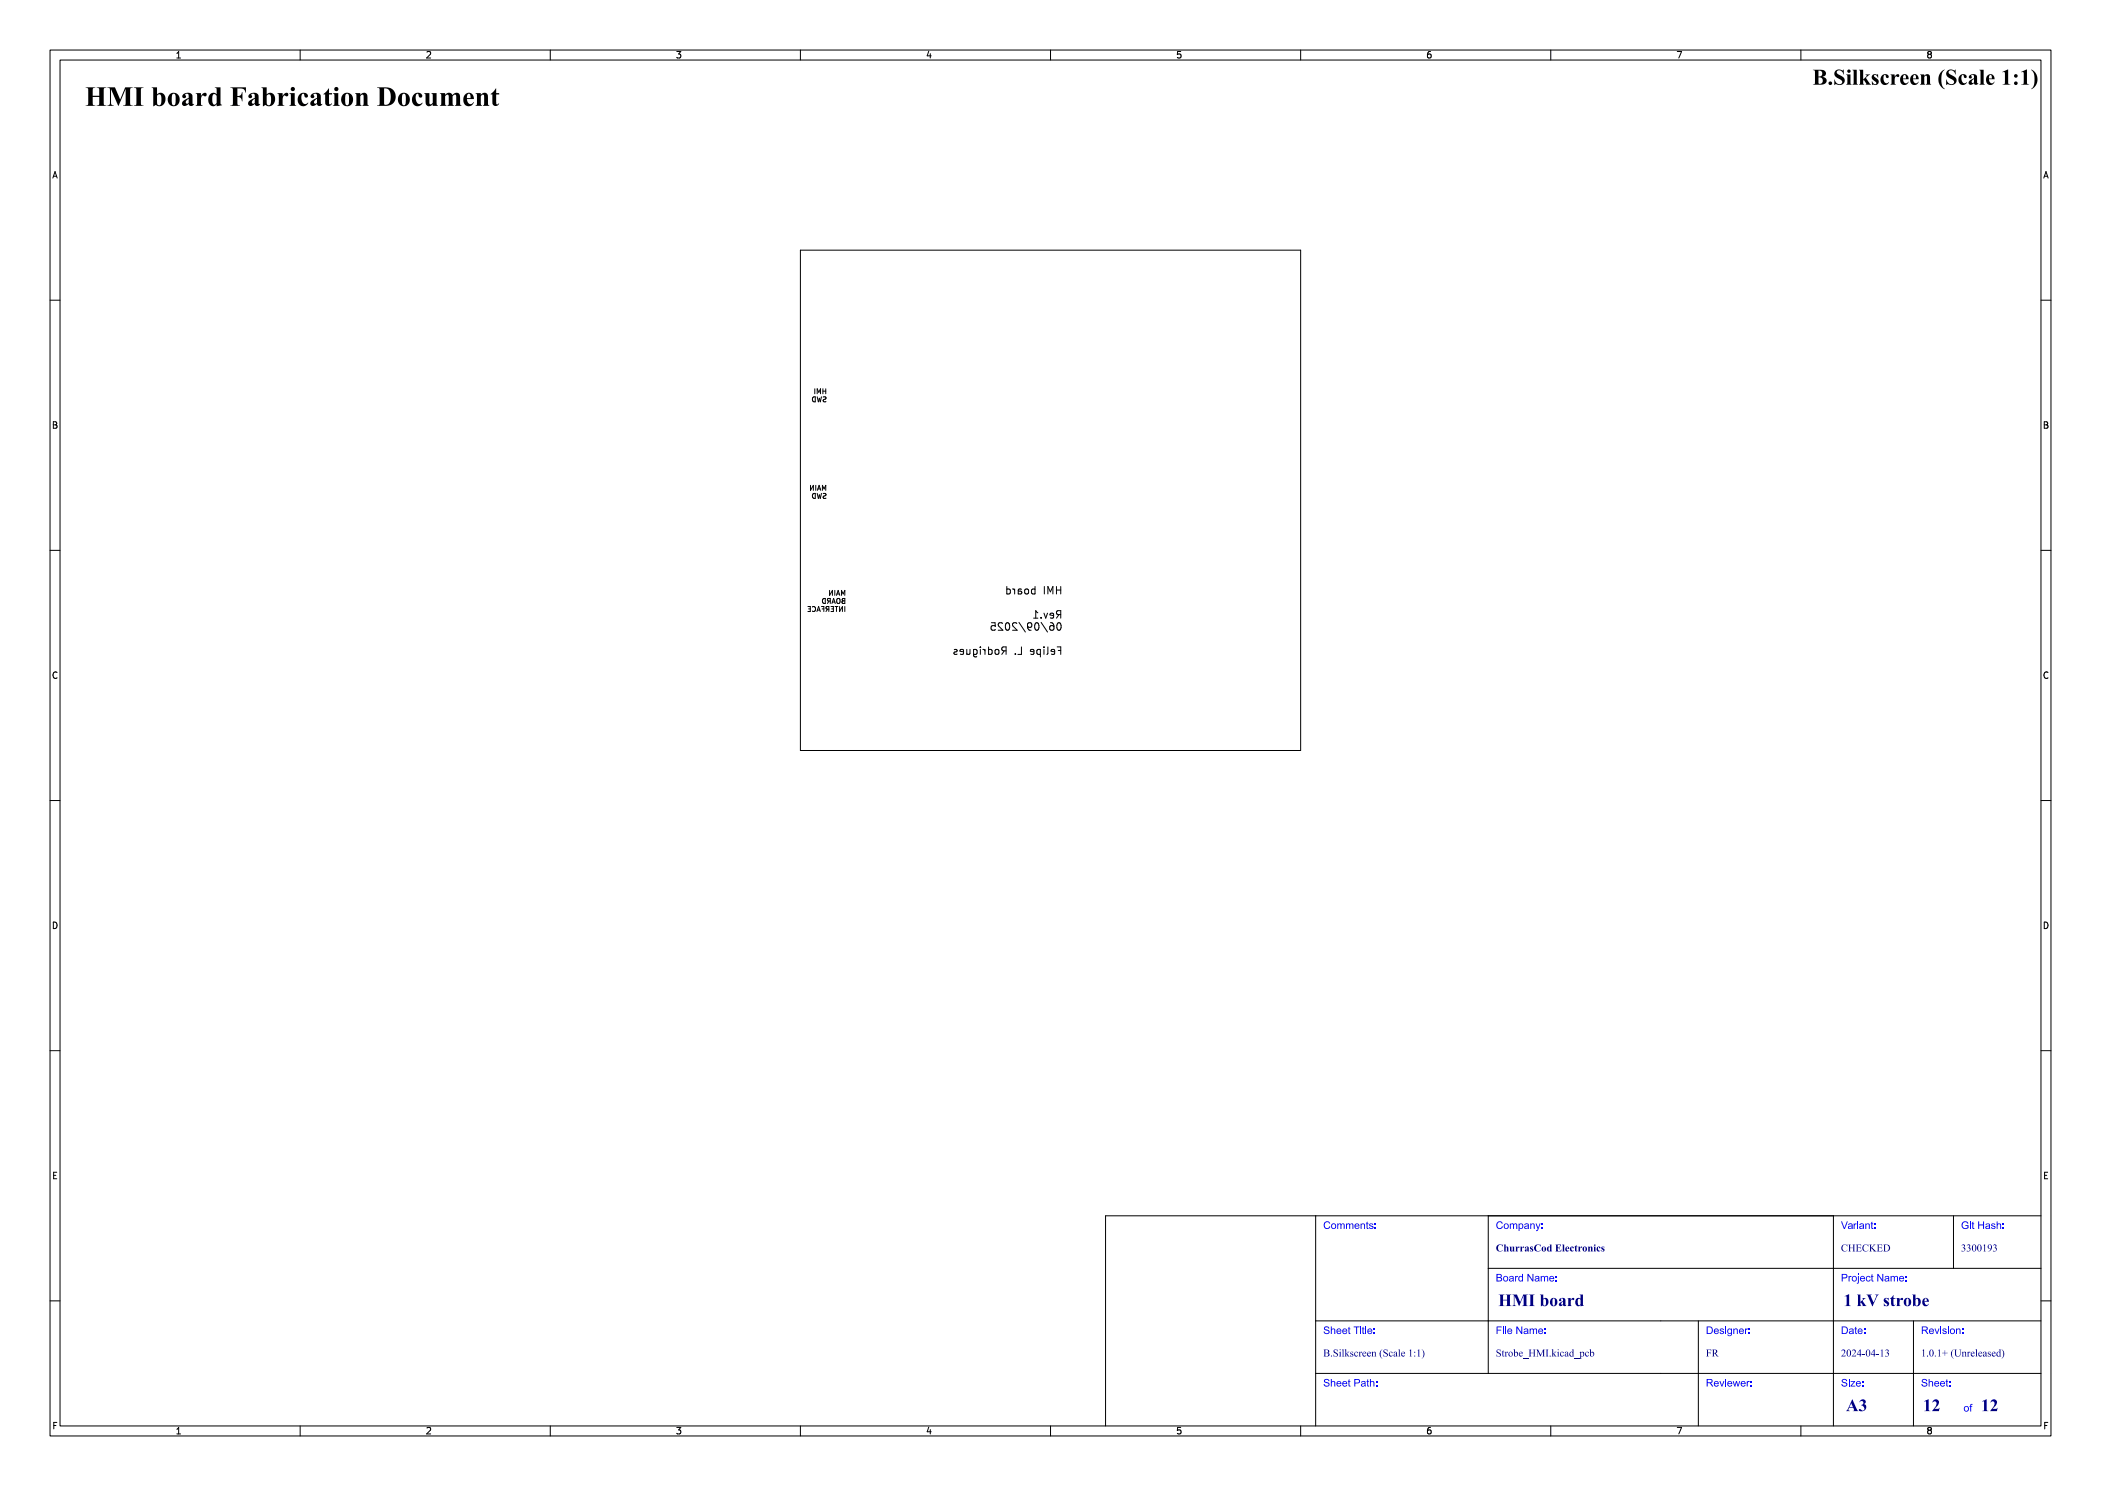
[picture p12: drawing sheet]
<svg xmlns="http://www.w3.org/2000/svg" width="420mm" height="297mm" viewBox="0 0 420 297" stroke-linecap="round" stroke-linejoin="round" font-family="sans-serif">
<defs><g id="words">
<text font-size="5.3" fill="#fff" x="17" y="21.5">HMI board Fabrication Document</text>
<text font-size="4.3" fill="#fff" x="345.3" y="17.2">B.Silkscreen (Scale 1:1)</text>
<g font-size="3.3" fill="#fff">
<text x="299.5" y="261.2">HMI board</text>
<text x="368.5" y="261.2">1 kV strobe</text>
<text x="369" y="282.2">A3</text>
<text x="384.4" y="282.3">12</text>
<text x="396" y="282.3">12</text>
</g>
<g font-size="2" fill="#fff">
<text x="264.5" y="245.7">Comments:</text>
<text x="299" y="245.7">Company:</text>
<text x="368" y="245.7">Variant:</text>
<text x="392" y="245.7">Git Hash:</text>
<text x="299" y="250.2">ChurrasCod Electronics</text>
<text x="368" y="250.2">CHECKED</text>
<text x="392" y="250.2">3300193</text>
<text x="299" y="256.2">Board Name:</text>
<text x="368" y="256.2">Project Name:</text>
<text x="264.5" y="266.7">Sheet Title:</text>
<text x="299" y="266.7">File Name:</text>
<text x="341" y="266.7">Designer:</text>
<text x="368" y="266.7">Date:</text>
<text x="384" y="266.7">Revision:</text>
<text x="264.5" y="271.2">B.Silkscreen (Scale 1:1)</text>
<text x="299" y="271.2">Strobe_HMI.kicad_pcb</text>
<text x="341" y="271.2">FR</text>
<text x="368" y="271.2">2024-04-13</text>
<text x="384" y="271.2">1.0.1+ (Unreleased)</text>
<text x="264.5" y="277.2">Sheet Path:</text>
<text x="341" y="277.2">Reviewer:</text>
<text x="368" y="277.2">Size:</text>
<text x="384" y="277.2">Sheet:</text>
<text x="392.5" y="282.2">of</text>
</g>
<g font-size="1.7" fill="#fff">
<text x="35" y="11.6">1</text>
<text x="85" y="11.6">2</text>
<text x="135" y="11.6">3</text>
<text x="185" y="11.6">4</text>
<text x="235" y="11.6">5</text>
<text x="285" y="11.6">6</text>
<text x="335" y="11.6">7</text>
<text x="385" y="11.6">8</text>
<text x="10.5" y="35.6">A</text>
<text x="408.5" y="35.6">A</text>
<text x="10.5" y="85.6">B</text>
<text x="408.5" y="85.6">B</text>
<text x="10.5" y="135.6">C</text>
<text x="408.5" y="135.6">C</text>
<text x="10.5" y="185.6">D</text>
<text x="408.5" y="185.6">D</text>
<text x="10.5" y="235.6">E</text>
<text x="408.5" y="235.6">E</text>
<text x="10.5" y="285.6">F</text>
<text x="35" y="286.7">1</text>
<text x="85" y="286.7">2</text>
<text x="135" y="286.7">3</text>
<text x="185" y="286.7">4</text>
<text x="235" y="286.7">5</text>
<text x="285" y="286.7">6</text>
<text x="335" y="286.7">7</text>
<text x="385" y="286.7">8</text>
<text x="408.5" y="285.6">F</text>
</g>
<g font-size="1.3" fill="#fff">
<text x="165.4" y="80.4">SWD</text>
<text x="165.4" y="78.8">HMI</text>
<text x="165.4" y="99.7">SWD</text>
<text x="165.4" y="98.1">MAIN</text>
<text x="169.2" y="119.1">MAIN</text>
<text x="169.2" y="122.3">INTERFACE</text>
<text x="169.2" y="120.7">BOARD</text>
</g>
</g></defs>
<g fill="none" stroke="#000" stroke-width=".2">
<path d="M10 10h400v277h-400zM12 12h396v273h-396zM35.3 11.6h.8M35.3 10.7l.4-.4v1.3M60 10v2M85.3 10.4l.5-.1 .3 .4-.8 .9h.8M110 10v2M135.3 10.3h.8l-.4 .5 .3 .1v.6l-.2 .1-.5-.1M160 10v2M185.7 10.2l-.4 1h.9M186 10.7v.9M210 10v2"/>
<path d="M236 10.3h-.6l-.1 .6 .2-.1 .5 .1 .1 .1-.1 .5-.2 .1-.5-.1M260 10v2M286 10.3l-.4 .1-.2 .2-.1 .7 .3 .3 .4-.1 .1-.5-.1-.1-.4-.1-.3 .2M310 10v2M335.3 10.3h.9l-.6 1.3M360 10v2M385.6 10.9l-.3 .2 .1 .4 .2 .1 .4-.1 .1-.2-.1-.3-.2-.1M385.6 10.9l-.3-.3 .3-.3h.2l.3 .2-.3 .4M385.6 10.9h.2M10.6 35.6l.4-1.3 .4 1.3M10.7 35.2h.6M408.6 35.6l.4-1.3 .4 1.3"/>
<path d="M408.7 35.2h.6M10 60h2M160 50h100v100h-100zM408 60h2M162.6 79.4l.4-.1v1a.53 .53 0 0 1-.6-.3 .53 .53 0 0 1 .2-.6zM162.9 77.7v1M163.4 78.7v-1l.3 .7 .3-.7v1M163.4 79.3l.2 1 .2-.7 .2 .7 .2-1M164.5 78.2h.6M164.5 77.7v1M164.5 79.4h.6a.42 .42 0 0 1-.5 .5v.4h.5M165.1 77.7v1"/>
<path d="M10.7 84.3h.4l.2 .2-.2 .4 .2 .1 .1 .3-.2 .3h-.5zM10.7 84.9h.4M162 97v1l.6-1v1M162.6 98.7l.4-.1v1a.53 .53 0 0 1-.6-.3 .53 .53 0 0 1 .2-.6zM163.1 97v1M163.4 98.6l.2 1 .2-.7 .2 .7 .2-1M163.4 98l.3-1 .4 1M163.5 97.7h.5M164.4 98v-1l.3 .7 .4-.7v1M164.5 98.7h.6a.42 .42 0 0 1-.5 .5v.4h.5M408.6 84.3h.5l.2 .2-.2 .4 .2 .1 .1 .3-.3 .3h-.5zM408.6 84.9h.5"/>
<path d="M10 110h2M164.6 119.7l.4-.1v1a.53 .53 0 0 1-.6-.3 .53 .53 0 0 1 .2-.6zM165.8 118v1l.6-1v1M166.9 118v1M167.2 119l.3-1 .4 1M167.3 118.7h.5M167.4 119.7l.3-.1 .2 .2v.5l-.2 .3-.4-.1v-.6zM168.2 119v-1l.3 .7 .4-.7v1M168.4 119.7l.5-.1v1l-.5-.1-.1-.2 .2-.2-.1-.2zM201.3 117.8l.4-.1 .3 .3-.2 .6h-.5M201.3 117.2v1.5M202.4 117.7l.4 .3"/>
<path d="M202.8 117.7v1M203.5 118.1h.5l.3 .3-.3 .3-.5-.1M204.2 117.8h-.6l-.1 .9M205 117.8l.3-.1 .3 .3v.4l-.3 .3-.3-.1-.2-.2zM206.9 117.8l-.4-.1-.3 .3 .1 .6h.6M206.9 117.2v1.5M208.8 117.2v1.5M209.5 118.7v-1.5l.5 1.1 .5-1.1v1.5M211.2 117.9h.8M211.2 117.2v1.5M212 117.2v1.5M408 110h2"/>
<path d="M11.4 134.4a.62 .62 0 0 0-.9 .5 .62 .62 0 0 0 .7 .7l.2-.1M161.5 121.2h.5v1h-.5M161.6 121.7h.4M162.4 121.3a.44 .44 0 0 1 .6 .4 .44 .44 0 0 1-.6 .4M163.3 122.2l.3-1 .4 1M163.4 121.9h.5M164.2 121.2h.5v1M164.4 121.7h.3M165.4 121.7l-.3 .5M165.7 121.7h-.5v-.4l.5-.1v1M165.7 120.1l-.3 .5M166 120.1h-.5l-.1-.4 .6-.1v1"/>
<path d="M166.1 121.2h.5v1h-.5M166.3 121.7h.3M166.3 120.6l.3-1 .4 1M166.4 120.3h.5M166.9 121.2h.6M167.2 121.2v1M167.8 121.2v1l.6-1v1M168.5 120.1h.4M168.9 121.2v1M190.8 129.9l.3-.1 .2 .2v.2l-.5 .2v.3h.5M192.6 130.3l-.7-.1 .1-.3 .4-.1 .2 .2-.1 .7h-.5M193.3 129.8v1"/>
<path d="M193.9 129.8l-.1 .9-.3 .1-.2-.1M194.6 129.9l.4-.1 .3 .3-.1 .6h-.6M194.6 129.8v1.2l.3 .3 .4-.1M196 129.3v.1M196 129.8v1M196.5 129.8l.4 .3M196.9 129.8v1M197.6 129.9l.4-.1 .3 .3-.1 .6h-.6M197.6 129.3v1.5M198.2 124.5h.7l.1 .7-.2-.2-.5 .1-.2 .2 .1 .5 .2 .2 .6-.2M199 129.9l.2-.1 .4 .1 .1 .6-.2 .2-.3 .1-.2-.1zM200.4 124.6l-.6-.1-.3 .4 1 1.1h-1"/>
<path d="M200.8 130.1l-.5 .7M201.1 124.6l.2-.1a.8 .8 0 0 1 .6 .7 .8 .8 0 0 1-.6 .8l-.2-.2-.1-.4zM201.1 130.1l-.7-.1-.1-.2v-.4l.2-.1h.6v1.5M203 130.7v.1M203.3 124.6l-.6-.1-.3 .4 .9 1.1h-.9M203.7 124.4l1.3 1.9M204.2 129.3v1.5h-.7M205.4 125.1l.3 .3 .4-.1 .2-.2-.2-.6h-.4l-.2 .1a.99 .99 0 0 0 .3 1.4h.3M206.6 123.5h.9M206.7 130.3l-.7-.1v-.3l.5-.1 .2 .2-.1 .7h-.6M207 124.6l.2-.1a.8 .8 0 0 1 .5 .7 .8 .8 0 0 1-.5 .8l-.2-.2-.2-.4zM207.5 122.5l-.5-.4v1.4"/>
<path d="M208 129.9l-.5-.1-.2 .3 .1 .6h.6M208 129.8v1.5M208.1 123.4v.1M208.1 124.4l1.3 1.9M208.7 122.6l.3 .9 .4-.9M208.7 129.3v.1M208.7 129.8v1M209.5 129.3v1.3l-.2 .2M210 124.5h.4a1.01 1.01 0 0 1 0 1.5l-.5-.2-.1-.5 .3-.3h.3l.3 .3M210.6 123.1l-.7-.2 .1-.3h.4l.2 .2-.1 .7h-.5M210.8 130.3l-.7-.1 .1-.3 .4-.1 .2 .2v.7h-.6M211.3 129.3h.7v1.5"/>
<path d="M211.4 124.6l.2-.1a.8 .8 0 0 1 .5 .7 .8 .8 0 0 1-.5 .8l-.2-.2-.1-.4zM211.5 130h.5M211.7 122.8l-.5 .7M212 122.8h-.7l-.1-.2 .1-.4 .2-.1h.5v1.4M409.4 134.4a.62 .62 0 0 0-.9 .5 .62 .62 0 0 0 .6 .7l.3-.1M10 160h2M408 160h2M10.7 184.3a.66 .66 0 0 1 .7 .6 .66 .66 0 0 1-.7 .7zM408.6 184.3a.66 .66 0 0 1 .8 .6 .66 .66 0 0 1-.8 .7zM10 210h2M408 210h2M10.7 234.9h.5"/>
<path d="M11.3 234.3h-.6v1.3h.6M408.7 234.9h.4M409.3 234.3h-.6v1.3h.6M10 260h2M408 260h2M10.8 284.9h.4M11.4 284.3h-.6v1.3M35.3 285.7l.4-.4v1.3M35.3 286.6h.8M60 285v2M85.3 285.4l.5-.1 .3 .4-.8 .9h.8M110 285v2"/>
<path d="M135.3 285.3h.8l-.4 .5 .3 .1v.6l-.2 .1-.5-.1M160 285v2M185.7 285.2l-.4 1h.9M186 285.7v.9M210 285v2M236 285.3h-.6l-.1 .6 .2-.1 .5 .1 .1 .1-.1 .5-.2 .1-.5-.1M260 285v2M286 285.3l-.4 .1-.2 .2-.1 .7 .3 .3 .4-.1 .1-.5-.1-.1-.4-.1-.3 .2M310 285v2M335.3 285.3h.9l-.6 1.3M360 285v2M385.6 285.9l-.3-.3 .3-.3h.2l.3 .2-.3 .4"/>
<path d="M385.6 285.9l-.3 .2v.2l.3 .3 .4-.1 .1-.2v-.2l-.3-.2M385.6 285.9h.2M408.7 284.9h.5M409.4 284.3h-.7v1.3"/>
</g>
<g fill="#00007f">
<path d="M384.6 280.1l.9-.4v2.1l.4 .2h-1.2l.3-.1v-1.5v-.3z" fill-rule="evenodd"/>
<path d="M386.5 279.8a.67 .67 0 0 1 1 .1 .67 .67 0 0 1-.2 1l-.6 .7h.8l.2-.2-.1 .6h-1.4l.4-.5a.94 .94 0 0 0 .3-1.4h-.3l-.3 .2z" fill-rule="evenodd"/>
</g>
<g fill="#00f">
<path d="M384.3 275.7l.7-.1 .2 .4-.1 .1a.32 .32 0 0 0-.4-.4 .32 .32 0 0 0-.3 .5h.3a.5 .5 0 0 1 .6 .6 .5 .5 0 0 1-.8 .3l-.4-.3v-.2h.2a.39 .39 0 0 0 .4 .4 .39 .39 0 0 0 .4-.4l-.9-.4v-.2z" fill-rule="evenodd"/>
<path d="M385.5 275.6h.2v.6l.3-.2 .4 .2v.9h-.2v-.7a.27 .27 0 0 0-.3-.2 .27 .27 0 0 0-.2 .3v.6h-.2z" fill-rule="evenodd"/>
<path d="M386.8 276.2a.51 .51 0 0 1 .6-.1 .51 .51 0 0 1 .2 .5h-.8l.3 .4 .5-.2a.52 .52 0 0 1-.6 .3 .52 .52 0 0 1-.3-.6h.8l-.3-.3-.4 .3h-.1z" fill-rule="evenodd"/>
<path d="M388 276.2a.51 .51 0 0 1 .6-.1 .51 .51 0 0 1 .2 .5h-.8l.2 .4 .6-.2a.52 .52 0 0 1-.6 .3 .52 .52 0 0 1-.4-.6h.8l-.3-.3-.3 .3h-.2z" fill-rule="evenodd"/>
<path d="M389.1 275.8l.2-.1v.3h.1v.2h-.1v.6l.2 .3a.27 .27 0 0 1-.3 0 .27 .27 0 0 1-.1-.3v-.6h-.2z" fill-rule="evenodd"/>
<path d="M389.7 276h.2v.2h-.2z" fill-rule="evenodd"/>
<path d="M389.7 276.9h.2v.2h-.2z" fill-rule="evenodd"/>
<path d="M392.7 281.1a.54 .54 0 0 1 .9 .1 .54 .54 0 0 1-.3 .8 .54 .54 0 0 1-.7-.4h.2a.37 .37 0 0 0 .5 .4 .37 .37 0 0 0 0-.7l-.3-.1-.2 .4h-.2z" fill-rule="evenodd"/>
<path d="M393.9 280.7l.4-.1v.2l-.3 .1 .2 .3h-.2v.9h-.2v-.9h-.1z" fill-rule="evenodd"/>
</g>
<g fill="#00007f">
<path d="M396.2 280.1l.9-.4v2.1l.4 .2h-1.2l.3-.1v-1.5v-.3z" fill-rule="evenodd"/>
<path d="M398.1 279.8a.67 .67 0 0 1 1 .1 .67 .67 0 0 1-.2 1l-.6 .7h.8l.2-.2-.1 .6h-1.4l.4-.5a.94 .94 0 0 0 .3-1.4h-.3l-.3 .2z" fill-rule="evenodd"/>
</g>
<g fill="#00f">
<path d="M368.3 275.7l.7-.1 .2 .4-.1 .1a.32 .32 0 0 0-.4-.4 .32 .32 0 0 0-.3 .5h.3a.5 .5 0 0 1 .6 .6 .5 .5 0 0 1-.8 .3l-.4-.3v-.2h.2a.39 .39 0 0 0 .4 .4 .39 .39 0 0 0 .4-.4l-.9-.4v-.2z" fill-rule="evenodd"/>
<path d="M369.5 275.6h.2v.2h-.2z" fill-rule="evenodd"/>
<path d="M369.5 276h.2v1.1h-.2z" fill-rule="evenodd"/>
<path d="M369.9 276h.9l-.7 1h.8v.1h-1l.7-.9h-.7z" fill-rule="evenodd"/>
<path d="M371.1 276.2a.51 .51 0 0 1 .6-.1 .51 .51 0 0 1 .3 .5h-.8l.2 .4 .6-.2a.52 .52 0 0 1-.7 .3 .52 .52 0 0 1-.3-.6h.8l-.3-.3-.3 .3h-.2z" fill-rule="evenodd"/>
<path d="M372.3 276h.2v.2h-.2z" fill-rule="evenodd"/>
<path d="M372.3 276.9h.2v.2h-.2z" fill-rule="evenodd"/>
</g>
<g fill="#00007f">
<path d="M370.3 279.7l.9 2.1 .3 .2h-1.1l.2-.1-.1-.5h-.9l-.1 .5 .3 .1h-.8l.6-.8h.8l-.3-.7-.4 .7h-.1z" fill-rule="evenodd"/>
<path d="M371.9 279.9a.55 .55 0 0 1 .8-.2 .55 .55 0 0 1 0 .9 .81 .81 0 0 1 .1 1.2 .81 .81 0 0 1-1.2 0l.2-.2a.54 .54 0 0 0 .8 .2 .72 .72 0 0 0-.6-1 .41 .41 0 0 0 .5-.3 .41 .41 0 0 0-.3-.5 .41 .41 0 0 0-.5 .3z" fill-rule="evenodd"/>
</g>
<path d="M366.5 274.5h41.5M382.5 274.5v10.5M408 264h-41.5v21" fill="none" stroke="#000" stroke-width=".2"/>
<g fill="#00f">
<path d="M384.2 265.1h.6a.42 .42 0 0 1 .6 .4 .42 .42 0 0 1-.5 .4l.6 .7h-.3l-.4-.6h-.2h-.2v.6h-.2v-.8l.9-.1a.25 .25 0 0 0 0-.3 .25 .25 0 0 0-.3-.1h-.4v.5h-.2z" fill-rule="evenodd"/>
<path d="M385.7 265.7l.1-.1a.51 .51 0 0 1 .6 0 .51 .51 0 0 1 .2 .5h-.8l.2 .4 .6-.2a.52 .52 0 0 1-.7 .3 .52 .52 0 0 1-.3-.6h.8l-.3-.3-.3 .3h-.2z" fill-rule="evenodd"/>
<path d="M386.7 265.5h.2l.3 .9 .3-.9h.2l-.4 1.1h-.2z" fill-rule="evenodd"/>
<path d="M387.9 265.1h.2v.2h-.2z" fill-rule="evenodd"/>
<path d="M387.9 265.5h.2v1.1h-.2z" fill-rule="evenodd"/>
<path d="M388.4 265.6l.5-.1 .2 .3h-.2a.21 .21 0 0 0-.2-.2 .21 .21 0 0 0-.1 .3 .43 .43 0 0 1 .4 .1 .43 .43 0 0 1 .1 .4l-.2 .2h-.4l-.2-.3h.1a.24 .24 0 0 0 .3 .3 .24 .24 0 0 0 .2-.4 .43 .43 0 0 1-.6-.5z" fill-rule="evenodd"/>
<path d="M389.4 265.1h.2v.2h-.2z" fill-rule="evenodd"/>
<path d="M389.4 265.5h.2v1.1h-.2z" fill-rule="evenodd"/>
<path d="M390 265.6a.54 .54 0 0 1 .8 .1 .54 .54 0 0 1-.3 .8 .54 .54 0 0 1-.7-.4h.2a.37 .37 0 0 0 .5 .4 .37 .37 0 0 0 .1-.7l-.4-.1-.2 .4h-.2z" fill-rule="evenodd"/>
<path d="M391 265.5h.2v.2l.3-.2a.35 .35 0 0 1 .4 .5v.6h-.2v-.6a.27 .27 0 0 0-.3-.3 .27 .27 0 0 0-.2 .3v.6h-.2z" fill-rule="evenodd"/>
<path d="M392.2 265.5h.2v.2h-.2z" fill-rule="evenodd"/>
<path d="M392.2 266.4h.2v.2h-.2z" fill-rule="evenodd"/>
</g>
<g fill="#00007f">
<path d="M384.2 269.9l.4-.2v1.3l.2 .1h-.5l.1-.1v-.9v-.2z" fill-rule="evenodd"/>
<path d="M385.8 269.8l.2-.1a.7 .7 0 0 1 .5 .7 .7 .7 0 0 1-.6 .7l-.2-.5 .2-.1a.36 .36 0 0 0-.1 .4 .36 .36 0 0 0 .4 .1l.1-.6-.1-.6a.42 .42 0 0 0-.3 .7l-.3-.1z" fill-rule="evenodd"/>
<path d="M387.4 269.9l.4-.2v1.3l.1 .1h-.5l.2-.1v-.9v-.2z" fill-rule="evenodd"/>
<path d="M388.2 270.4h.5l.1-.5v.5l.5 .1h-.5l-.1 .5v-.5z" fill-rule="evenodd"/>
<path d="M390.3 269.8l.3-.1a1.42 1.42 0 0 0 0 1.9l-.5-.6a1.12 1.12 0 0 1 .2-1.2z" fill-rule="evenodd"/>
<path d="M390.6 269.7h.6l-.2 .2v.7a.41 .41 0 0 0 .4 .5 .41 .41 0 0 0 .4-.6v-.7l-.2-.1h.5l-.2 .2v.6a.54 .54 0 0 1-.6 .7 .54 .54 0 0 1-.5-.7v-.7z" fill-rule="evenodd"/>
<path d="M392.1 270.3l.4-.1v.2a.29 .29 0 0 1 .3-.2 .29 .29 0 0 1 .2 .3v.5l.2 .1h-.5l.1-.2v-.5l-.1-.1-.2 .1v.6l.1 .1h-.5l.2-.1v-.6z" fill-rule="evenodd"/>
<path d="M393.2 270.3l.3-.1v.2l.2-.2h.2l-.4 .3v.5l.2 .1h-.5l.1-.1v-.5v-.2z" fill-rule="evenodd"/>
<path d="M394.1 270.3l.4-.1 .2 .2v.1h-.6l.1 .4 .3 .1 .2-.2a.41 .41 0 0 1-.6 .3 .41 .41 0 0 1-.1-.6h.5l-.2-.3-.3 .3z" fill-rule="evenodd"/>
<path d="M394.9 269.8l.3-.1v1.3l.1 .1h-.4l.1-.1v-.9z" fill-rule="evenodd"/>
<path d="M395.6 270.3l.4-.1 .2 .2 .1 .1h-.7l.2 .4 .3 .1 .1-.2a.41 .41 0 0 1-.5 .3 .41 .41 0 0 1-.2-.6h.5l-.2-.3-.3 .3z" fill-rule="evenodd"/>
<path d="M396.5 270.2l.5 .1 .1 .7 .1-.1-.1 .2-.7-.1v-.1l.3 .1 .2-.1v-.3l-.5 .3 .5-.4-.2-.3-.2 .3z" fill-rule="evenodd"/>
<path d="M397.4 270.2h.5v.3l-.2-.3-.2 .1 .1 .2a.34 .34 0 0 1 .4 .5 .34 .34 0 0 1-.6 .1v-.3l.2 .3 .2-.2-.4-.4z" fill-rule="evenodd"/>
<path d="M398.3 270.3l.4-.1 .2 .2v.1h-.6l.1 .4 .3 .1 .2-.2a.41 .41 0 0 1-.6 .3 .41 .41 0 0 1-.1-.6h.5l-.2-.3-.3 .3z" fill-rule="evenodd"/>
<path d="M399.6 269.8l.3-.1v1.3h.1l-.6 .2-.3-.2v-.4h.2l.1 .4 .3-.1-.1-.7-.3 .1v.3h-.2v-.1a.4 .4 0 0 1 .6-.3v-.4z" fill-rule="evenodd"/>
<path d="M400.1 269.7a1.08 1.08 0 0 1 0 1.9 1.42 1.42 0 0 0 0-1.9z" fill-rule="evenodd"/>
<circle cx="385.3" cy="271" r=".11"/>
<circle cx="386.9" cy="271" r=".11"/>
</g>
<path d="M382.5 264v10.5" fill="none" stroke="#000" stroke-width=".2"/>
<g fill="#00f">
<path d="M368.2 265.1h.5a.75 .75 0 0 1 .7 .8 .75 .75 0 0 1-.7 .7h-.5v-.2h.5a.58 .58 0 0 0 .5-.5 .58 .58 0 0 0-.5-.6h-.3v1.1h-.2z" fill-rule="evenodd"/>
<path d="M369.7 265.6l.2-.1a.47 .47 0 0 1 .5 .1 .47 .47 0 0 1 .1 .6l.1 .4-.2-.1-.5 .1-.3-.1v-.2l.6 .2 .1-.4-.7 .2a.57 .57 0 0 1 .7-.4l-.1-.2-.6 .1z" fill-rule="evenodd"/>
<path d="M370.9 265.3l.1-.1v.3h.2v.2h-.2v.6l.2 .3a.27 .27 0 0 1-.3 0 .27 .27 0 0 1 0-.3v-.6h-.2z" fill-rule="evenodd"/>
<path d="M371.5 265.7l.1-.1a.51 .51 0 0 1 .5 0 .51 .51 0 0 1 .2 .5h-.8l.3 .4 .5-.2a.52 .52 0 0 1-.6 .3 .52 .52 0 0 1-.4-.6h.9l-.3-.3-.4 .3h-.2z" fill-rule="evenodd"/>
<path d="M372.6 265.5h.2v.2h-.2z" fill-rule="evenodd"/>
<path d="M372.6 266.4h.2v.2h-.2z" fill-rule="evenodd"/>
</g>
<path d="M408 253.5h-41.5v10.5" fill="none" stroke="#000" stroke-width=".2"/>
<g fill="#00f">
<path d="M368.2 254.6h.5a.46 .46 0 0 1 .6 .5 .46 .46 0 0 1-.6 .4h-.3v.6h-.2v-.8h.7l.2-.2-.2-.3h-.5v.5h-.2z" fill-rule="evenodd"/>
<path d="M369.5 255h.2v.2l.4-.2v.2a.24 .24 0 0 0-.3 .1 .24 .24 0 0 0-.1 .3v.5h-.2z" fill-rule="evenodd"/>
<path d="M370.3 255.1a.55 .55 0 0 1 .9 .1 .55 .55 0 0 1-.3 .8 .55 .55 0 0 1-.7-.4h.2a.37 .37 0 0 0 .5 .4 .37 .37 0 0 0 0-.7l-.3-.1-.2 .4h-.2z" fill-rule="evenodd"/>
<path d="M371.4 254.6h.2v.2h-.2z" fill-rule="evenodd"/>
<path d="M371.4 255h.2v1.2a.3 .3 0 0 1-.1 .3 .3 .3 0 0 1-.3 0l.2-.2z" fill-rule="evenodd"/>
<path d="M371.9 255.2a.51 .51 0 0 1 .7-.1 .51 .51 0 0 1 .2 .5h-.8l.2 .4 .6-.2a.52 .52 0 0 1-.6 .3 .52 .52 0 0 1-.4-.6h.8l-.3-.3-.3 .3h-.2z" fill-rule="evenodd"/>
<path d="M373.1 255.1h.6l.2 .3h-.2a.34 .34 0 0 0-.5-.2 .34 .34 0 0 0 0 .6l.3 .2 .2-.3h.2a.53 .53 0 0 1-.8 .3 .53 .53 0 0 1 0-.8z" fill-rule="evenodd"/>
<path d="M374.1 254.8l.2-.1v.3h.2v.2h-.2v.6l.2 .3a.27 .27 0 0 1-.3 0 .27 .27 0 0 1-.1-.3v-.6h-.1z" fill-rule="evenodd"/>
<path d="M375.3 254.6h.2l.8 1.2v-1.2h.2v1.5h-.2l-.8-1.2v1.2h-.2z" fill-rule="evenodd"/>
<path d="M376.9 255.1l.1-.1a.47 .47 0 0 1 .6 .1 .47 .47 0 0 1 0 .6l.1 .4-.2-.1-.5 .1-.3-.1v-.2l.6 .2 .2-.4-.8 .2a.57 .57 0 0 1 .8-.4l-.2-.2-.6 .1z" fill-rule="evenodd"/>
<path d="M377.9 255h.2v.2l.3-.2 .3 .2 .3-.2 .3 .1 .1 1h-.2l-.1-.9a.26 .26 0 0 0-.2 0 .26 .26 0 0 0-.1 .3v.6h-.2v-.8l-.4-.1-.1 .9h-.2z" fill-rule="evenodd"/>
<path d="M379.8 255.2a.51 .51 0 0 1 .6-.1 .51 .51 0 0 1 .2 .5h-.8l.3 .4 .5-.2a.52 .52 0 0 1-.6 .3 .52 .52 0 0 1-.4-.6h.8l-.3-.3-.3 .3h-.2z" fill-rule="evenodd"/>
<path d="M380.9 255h.2v.2h-.2z" fill-rule="evenodd"/>
<path d="M380.9 255.9h.2v.2h-.2z" fill-rule="evenodd"/>
</g>
<g fill="#00007f">
<path d="M368.2 269.8a.42 .42 0 0 1 .6 .1 .42 .42 0 0 1-.1 .6l-.4 .5 .7-.1-.1 .2h-.9a.88 .88 0 0 0 .6-1.2h-.2l-.3 .2z" fill-rule="evenodd"/>
<path d="M369.3 269.8l.2-.1a.7 .7 0 0 1 .5 .7 .7 .7 0 0 1-.6 .7l-.3-.5 .2-.1a.36 .36 0 0 0 0 .4 .36 .36 0 0 0 .4 .1l.1-.8-.2-.4a.42 .42 0 0 0-.3 .7l-.2-.1z" fill-rule="evenodd"/>
<path d="M370.3 269.8a.42 .42 0 0 1 .6 .1 .42 .42 0 0 1-.1 .6l-.4 .5 .7-.1-.1 .2h-.9a.88 .88 0 0 0 .6-1.2h-.2l-.3 .2z" fill-rule="evenodd"/>
<path d="M371.8 269.7h.1v.9h.2v.2h-.2v.3h-.1v-.3h-.6v-.2h.6v-.7l-.6 .7z" fill-rule="evenodd"/>
<path d="M372.3 270.6h.5v.1h-.5z" fill-rule="evenodd"/>
<path d="M373.2 269.8l.1-.1a.7 .7 0 0 1 .6 .7 .7 .7 0 0 1-.6 .7l-.3-.5 .2-.1a.36 .36 0 0 0-.1 .4 .36 .36 0 0 0 .4 .1l.2-.6-.2-.6a.42 .42 0 0 0-.3 .7l-.2-.1z" fill-rule="evenodd"/>
<path d="M374.6 269.7h.1v.9h.2v.2h-.2v.3h-.1v-.3h-.6v-.2h.6v-.7l-.6 .7z" fill-rule="evenodd"/>
<path d="M375.1 270.6h.5v.1h-.5z" fill-rule="evenodd"/>
<path d="M375.9 269.9l.4-.2v1.3l.2 .1h-.5l.1-.1v-1z" fill-rule="evenodd"/>
<path d="M377 269.8h.4a.31 .31 0 0 1 0 .5 .44 .44 0 0 1 .1 .7 .44 .44 0 0 1-.6 0 .35 .35 0 0 0 .5-.1 .35 .35 0 0 0-.3-.5 .28 .28 0 0 0 .3-.2 .28 .28 0 0 0-.2-.3 .28 .28 0 0 0-.3 .1z" fill-rule="evenodd"/>
</g>
<g fill="#00f">
<path d="M341.2 275.6h.6a.42 .42 0 0 1 .6 .4 .42 .42 0 0 1-.5 .4l.6 .7h-.3a.74 .74 0 0 0-.8-.6v.6h-.2v-.8l.9-.1a.25 .25 0 0 0 0-.3 .25 .25 0 0 0-.3-.1h-.4v.5h-.2z" fill-rule="evenodd"/>
<path d="M342.7 276.2a.51 .51 0 0 1 .6-.1 .51 .51 0 0 1 .3 .5h-.8l.2 .4 .6-.2a.52 .52 0 0 1-.7 .3 .52 .52 0 0 1-.3-.6h.8l-.3-.3-.3 .3h-.2z" fill-rule="evenodd"/>
<path d="M343.7 276h.2l.3 .9 .3-.9h.2l-.4 1.1h-.2z" fill-rule="evenodd"/>
<path d="M344.9 275.6h.2v.2h-.2z" fill-rule="evenodd"/>
<path d="M344.9 276h.2v1.1h-.2z" fill-rule="evenodd"/>
<path d="M345.4 276.2a.51 .51 0 0 1 .6-.1 .51 .51 0 0 1 .3 .5h-.8l.2 .4 .6-.2a.52 .52 0 0 1-.7 .3 .52 .52 0 0 1-.3-.6h.8l-.3-.3-.3 .3h-.2z" fill-rule="evenodd"/>
<path d="M346.4 276h.2l.2 .9 .2-.9h.2l.2 .9 .3-.9h.2l-.4 1.1h-.2l-.2-.8-.2 .8h-.2z" fill-rule="evenodd"/>
<path d="M348.1 276.2a.51 .51 0 0 1 .6-.1 .51 .51 0 0 1 .3 .5h-.9l.3 .4 .6-.2a.52 .52 0 0 1-.7 .3 .52 .52 0 0 1-.3-.6h.8l-.3-.3-.3 .3h-.2z" fill-rule="evenodd"/>
<path d="M349.2 276h.1v.2l.4-.2v.2a.24 .24 0 0 0-.3 .1 .24 .24 0 0 0 0 .3v.5h-.2z" fill-rule="evenodd"/>
<path d="M349.9 276h.2v.2h-.2z" fill-rule="evenodd"/>
<path d="M349.9 276.9h.2v.2h-.2z" fill-rule="evenodd"/>
</g>
<path d="M332 274.5h34.5M339.5 274.5v10.5" fill="none" stroke="#000" stroke-width=".2"/>
<g fill="#00f">
<path d="M341.2 265.1h.5a.75 .75 0 0 1 .7 .8 .75 .75 0 0 1-.7 .7h-.5v-.2h.5a.58 .58 0 0 0 .5-.5 .58 .58 0 0 0-.5-.6h-.3v1.1h-.2z" fill-rule="evenodd"/>
<path d="M342.7 265.7l.1-.1a.51 .51 0 0 1 .6 0 .51 .51 0 0 1 .2 .5h-.8l.2 .4 .6-.2a.52 .52 0 0 1-.7 .3 .52 .52 0 0 1-.3-.6h.8l-.3-.3-.3 .3h-.2z" fill-rule="evenodd"/>
<path d="M343.8 265.6l.6-.1 .2 .3h-.2a.21 .21 0 0 0-.2-.2 .21 .21 0 0 0-.2 .3 .43 .43 0 0 1 .5 .1 .43 .43 0 0 1 .1 .4l-.2 .2h-.4l-.3-.3h.2a.24 .24 0 0 0 .3 .3 .24 .24 0 0 0 .2-.4 .43 .43 0 0 1-.6-.5z" fill-rule="evenodd"/>
<path d="M344.9 265.1h.2v.2h-.2z" fill-rule="evenodd"/>
<path d="M344.9 265.5h.2v1.1h-.2z" fill-rule="evenodd"/>
<path d="M345.4 265.6l.3-.1 .4 .2v-.2h.1v1a.48 .48 0 0 1-.3 .5 .48 .48 0 0 1-.6-.3l.5 .2 .2-.1v-.3a.47 .47 0 0 1-.5 0 .47 .47 0 0 1-.2-.4h.2a.34 .34 0 0 0 .4 .3 .34 .34 0 0 0 .1-.5 .3 .3 0 0 0-.3-.2 .3 .3 0 0 0-.2 .4h-.2z" fill-rule="evenodd"/>
<path d="M346.5 265.5h.2v.2l.3-.2a.35 .35 0 0 1 .4 .5v.6h-.2v-.6a.27 .27 0 0 0-.3-.3 .27 .27 0 0 0-.2 .3v.6h-.2z" fill-rule="evenodd"/>
<path d="M347.7 265.7l.1-.1a.51 .51 0 0 1 .6 0 .51 .51 0 0 1 .2 .5h-.8l.2 .4 .6-.2a.52 .52 0 0 1-.6 .3 .52 .52 0 0 1-.4-.6h.8l-.3-.3-.3 .3h-.2z" fill-rule="evenodd"/>
<path d="M348.8 265.5h.2v.2l.4-.2v.2a.24 .24 0 0 0-.3 .1 .24 .24 0 0 0-.1 .3v.5h-.2z" fill-rule="evenodd"/>
<path d="M349.6 265.5h.2v.2h-.2z" fill-rule="evenodd"/>
<path d="M349.6 266.4h.2v.2h-.2z" fill-rule="evenodd"/>
</g>
<path d="M332 264h34.5M339.5 264v10.5" fill="none" stroke="#000" stroke-width=".2"/>
<g fill="#00007f">
<path d="M341 269.7h1.1v.3l-.2-.2h-.5v.6l.4-.1 .1-.1v.4l-.1-.1-.4-.1v.6l.2 .1h-.6l.2-.2v-1z" fill-rule="evenodd"/>
<path d="M342.2 269.7h.8l.3 .2a.36 .36 0 0 1-.4 .5l.7 .7h-.4l-.5-.6h-.1v.5l.2 .1h-.6l.2-.1v-1.2h.2v.6a.32 .32 0 0 0 .5-.3 .32 .32 0 0 0-.5-.3z" fill-rule="evenodd"/>
</g>
<path d="M332 264h-34.5v10.5h34.5" fill="none" stroke="#000" stroke-width=".2"/>
<g fill="#00007f">
<path d="M299.2 269.8l.8-.1-.1 .5a.29 .29 0 0 0-.2-.4 .29 .29 0 0 0-.3 .4h.1a.49 .49 0 0 1 .5 .3 .49 .49 0 0 1-.1 .6l-.8 .1 .1-.5a.33 .33 0 0 0 .3 .4 .33 .33 0 0 0 .3-.4l-.1-.1a.51 .51 0 0 1-.5-.2 .51 .51 0 0 1 0-.6z" fill-rule="evenodd"/>
<path d="M300.5 269.9v.3h.2h-.2v.7h.3l-.3 .2-.2-.1v-.8h-.1z" fill-rule="evenodd"/>
<path d="M300.8 270.3l.3-.1v.2l.2-.2h.2l-.4 .3v.5l.2 .1h-.5l.1-.1v-.5v-.2z" fill-rule="evenodd"/>
<path d="M301.7 270.3a.46 .46 0 0 1 .7 .1 .46 .46 0 0 1-.3 .7 .46 .46 0 0 1-.6-.5h.2a.31 .31 0 0 0 .1 .4 .31 .31 0 0 0 .4-.1v-.2a.3 .3 0 0 0-.1-.4 .3 .3 0 0 0-.4 .2l-.2 .1z" fill-rule="evenodd"/>
<path d="M302.5 269.8l.3-.1v.6a.45 .45 0 0 1 .7 .3 .45 .45 0 0 1-.5 .6l-.3-.2v-.6h.1v.6a.32 .32 0 0 0 .5-.3 .32 .32 0 0 0-.5-.3h-.1l-.1-.5z" fill-rule="evenodd"/>
<path d="M303.7 270.3l.4-.1 .3 .2v.1h-.6l.1 .4 .3 .1 .2-.2a.41 .41 0 0 1-.6 .3 .41 .41 0 0 1-.1-.6h.5l-.2-.3-.3 .3z" fill-rule="evenodd"/>
<path d="M304.5 271.5l1 .1z" fill-rule="evenodd"/>
<path d="M305.6 269.7h.6l-.2 .1v.6h.6v-.6l-.2-.1h.6l-.2 .3v1l.2 .1h-.6l.2-.1v-.5h-.6v.5l.2 .1h-.6l.2-.2v-1z" fill-rule="evenodd"/>
<path d="M307.1 269.7h.4l.5 1.1 .5-1.1h.4l-.2 .3v1l.2 .1h-.6l.2-.1v-1l-.6 1.1-.5-1.1v1l.2 .1h-.5l.2-.2v-1z" fill-rule="evenodd"/>
<path d="M309 269.7h.6l-.2 .3v1l.2 .1h-.6l.2-.2v-1z" fill-rule="evenodd"/>
<path d="M310.2 269.8l.3-.1v.9l.3-.3-.1-.1h.4l-.5 .3 .6 .6h-.5l-.2-.5v.4l.1 .1h-.4l.1-.2v-1z" fill-rule="evenodd"/>
<path d="M311.2 270.3l.4-.1v.8l.1 .1h-.4l.1-.1v-.5z" fill-rule="evenodd"/>
<path d="M312 270.3l.4-.1 .2 .1-.1 .2a.28 .28 0 0 0-.4-.3 .28 .28 0 0 0-.1 .5l.2 .3 .4-.2a.43 .43 0 0 1-.6 .3 .43 .43 0 0 1-.1-.7z" fill-rule="evenodd"/>
<path d="M312.9 270.2l.5 .1 .1 .7 .1-.1-.1 .2-.7-.1v-.1l.3 .1 .2-.1v-.3l-.5 .3 .5-.4-.2-.3-.3 .3z" fill-rule="evenodd"/>
<path d="M314.2 269.8l.3-.1v1.3h.2l-.6 .2-.3-.2-.1-.4h.2l.2 .4 .3-.1-.2-.7-.2 .1-.1 .3h-.2v-.1a.41 .41 0 0 1 .7-.3l-.1-.4z" fill-rule="evenodd"/>
<path d="M314.7 271.5l1 .1z" fill-rule="evenodd"/>
<path d="M315.7 270.3l.4-.1v.2a.39 .39 0 0 1 .5-.1 .39 .39 0 0 1 .1 .5l-.3 .3h-.3v.4l.1 .1h-.5l.2-.2v-1h.2v.6a.33 .33 0 0 0 .4-.3 .33 .33 0 0 0-.4-.3h-.2z" fill-rule="evenodd"/>
<path d="M317 270.3l.4-.1 .2 .1-.1 .2a.28 .28 0 0 0-.4-.3 .28 .28 0 0 0-.1 .5l.3 .3 .3-.2a.43 .43 0 0 1-.6 .3 .43 .43 0 0 1-.1-.7z" fill-rule="evenodd"/>
<path d="M317.7 269.8l.3-.1v.6a.46 .46 0 0 1 .8 .3 .46 .46 0 0 1-.6 .6l-.3-.2v-.6h.1v.6a.32 .32 0 0 0 .5-.3 .32 .32 0 0 0-.5-.3h-.1v-.5z" fill-rule="evenodd"/>
<circle cx="309.9" cy="271" r=".11"/>
<circle cx="311.5" cy="269.8" r=".1"/>
</g>
<path d="M366.5 253.5h-69v10.5" fill="none" stroke="#000" stroke-width=".2"/>
<g fill="#00f">
<path d="M299.2 254.6l.9 .1 .1 .3-.2 .3a.42 .42 0 0 1 .3 .6 .42 .42 0 0 1-.6 .2h-.5v-.2l.9-.1-.1-.3-.6-.1v.5h-.2v-.7h.5a.24 .24 0 0 0 .3-.1 .24 .24 0 0 0-.2-.3h-.4v.4h-.2z" fill-rule="evenodd"/>
<path d="M300.6 255.1a.55 .55 0 0 1 .9 .1 .55 .55 0 0 1-.3 .8 .55 .55 0 0 1-.7-.4h.2a.37 .37 0 0 0 .5 .4 .37 .37 0 0 0 0-.7l-.3-.1-.2 .4h-.2z" fill-rule="evenodd"/>
<path d="M301.8 255.2l.1-.2a.47 .47 0 0 1 .6 .1 .47 .47 0 0 1 .1 .6v.4l-.2-.1-.5 .1-.2-.1-.1-.2 .6 .2 .2-.4-.8 .2a.57 .57 0 0 1 .8-.4l-.2-.2-.5 .1z" fill-rule="evenodd"/>
<path d="M302.9 255h.1v.2l.4-.2v.2a.25 .25 0 0 0-.3 .1 .25 .25 0 0 0 0 .3v.5h-.2z" fill-rule="evenodd"/>
<path d="M303.7 255.1l.3-.1 .3 .2v-.6h.1v1.5h-.1v-.1l-.2 .1h-.4l-.2-.4 .2-.1a.34 .34 0 0 0 .4 .4 .34 .34 0 0 0 .2-.6l-.4-.2-.2 .4h-.2z" fill-rule="evenodd"/>
<path d="M305.3 254.6h.2l.8 1.2v-1.2h.2v1.5h-.2l-.8-1.2v1.2h-.2z" fill-rule="evenodd"/>
<path d="M306.9 255.2l.1-.2a.47 .47 0 0 1 .6 .1 .47 .47 0 0 1 .1 .6l.1 .4-.3-.1-.4 .1-.3-.1v-.2l.6 .2 .1-.4-.7 .2a.57 .57 0 0 1 .7-.4l-.1-.2-.6 .1z" fill-rule="evenodd"/>
<path d="M308 255h.2v.2l.2-.2 .4 .2 .3-.2 .2 .1 .2 1h-.2l-.1-.9a.26 .26 0 0 0-.3 0 .26 .26 0 0 0-.1 .3v.6h-.2v-.8l-.3-.1-.1 .9h-.2z" fill-rule="evenodd"/>
<path d="M309.8 255.2a.51 .51 0 0 1 .6-.1 .51 .51 0 0 1 .3 .5h-.8l.2 .4 .6-.2a.52 .52 0 0 1-.7 .3 .52 .52 0 0 1-.3-.6h.8l-.3-.3-.3 .3h-.2z" fill-rule="evenodd"/>
<path d="M311 255h.2v.2h-.2z" fill-rule="evenodd"/>
<path d="M311 255.9h.2v.2h-.2z" fill-rule="evenodd"/>
<path d="M368 244.1h.2l.5 1.4 .5-1.4h.2l-.6 1.5h-.2z" fill-rule="evenodd"/>
<path d="M369.6 244.6l.1-.1a.47 .47 0 0 1 .5 .1 .47 .47 0 0 1 .1 .6l.1 .4-.2-.1-.5 .1-.3-.1v-.2l.6 .2 .2-.4-.8 .2a.57 .57 0 0 1 .8-.4l-.2-.2-.6 .1z" fill-rule="evenodd"/>
<path d="M370.5 244.5h.2v.2l.4-.2v.2a.25 .25 0 0 0-.3 .1 .25 .25 0 0 0-.1 .3v.5h-.2z" fill-rule="evenodd"/>
<path d="M371.2 244.1h.2v.2h-.2z" fill-rule="evenodd"/>
<path d="M371.2 244.5h.2v1.1h-.2z" fill-rule="evenodd"/>
<path d="M371.8 244.6l.1-.1a.47 .47 0 0 1 .6 .1 .47 .47 0 0 1 .1 .6l.1 .4-.3-.1-.5 .1-.2-.1v-.2l.6 .2 .1-.4-.7 .2a.57 .57 0 0 1 .7-.4l-.2-.2-.5 .1z" fill-rule="evenodd"/>
<path d="M372.9 244.5h.1v.2l.4-.2a.35 .35 0 0 1 .4 .5v.6h-.2v-.6a.27 .27 0 0 0-.3-.3 .27 .27 0 0 0-.2 .3v.6h-.2z" fill-rule="evenodd"/>
<path d="M374.1 244.3l.2-.1v.3h.2v.2h-.2v.6l.2 .3a.27 .27 0 0 1-.3 0 .27 .27 0 0 1-.1-.3v-.6h-.2z" fill-rule="evenodd"/>
<path d="M374.7 244.5h.2v.2h-.2z" fill-rule="evenodd"/>
<path d="M374.7 245.4h.2v.2h-.2z" fill-rule="evenodd"/>
</g>
<path d="M408 243h-41.5v10.5" fill="none" stroke="#000" stroke-width=".2"/>
<g fill="#00007f">
<path d="M368.3 248.9l1-.2v.5a.53 .53 0 0 0-.7-.4 .53 .53 0 0 0-.3 .8l.1 .3 .3 .2 .4-.1 .2-.2a.6 .6 0 0 1-1 .2 .78 .78 0 0 1 0-1.1z" fill-rule="evenodd"/>
<path d="M369.4 248.7h.6l-.2 .1v.6h.7v-.6l-.2-.1h.6l-.2 .3v1l.2 .1h-.6l.2-.1v-.5h-.7v.5l.2 .1h-.6l.2-.2v-1z" fill-rule="evenodd"/>
<path d="M371 248.7h1v.3l-.1-.2h-.5v.6l.4-.1 .1-.1v.4l-.1-.1-.4-.1v.6a.51 .51 0 0 0 .7-.2l-.1 .3h-1l.2-.2v-1z" fill-rule="evenodd"/>
<path d="M372.5 248.9l1-.2v.5a.53 .53 0 0 0-.7-.4 .53 .53 0 0 0-.3 .8l.1 .3 .3 .2 .4-.1 .2-.2a.6 .6 0 0 1-1 .2 .78 .78 0 0 1 0-1.1z" fill-rule="evenodd"/>
<path d="M373.6 248.7h.6l-.2 .1v.6l.5-.5-.1-.2h.5l-.7 .7 .9 .7h-.6l.1-.1-.6-.6v.6l.2 .1h-.6l.2-.2v-1z" fill-rule="evenodd"/>
<path d="M375.2 248.7h1v.3l-.1-.2h-.6v.6l.5-.1 .1-.1v.4l-.1-.1-.5-.1 .1 .6a.51 .51 0 0 0 .7-.2l-.1 .3h-1l.2-.2-.1-1z" fill-rule="evenodd"/>
<path d="M376.4 248.7h.6a.7 .7 0 0 1 .8 .7 .7 .7 0 0 1-.7 .7h-.7l.2-.1v-1.2h.2v1.2a.65 .65 0 0 0 .8-.7 .65 .65 0 0 0-1-.5z" fill-rule="evenodd"/>
</g>
<path d="M366.5 243h-69v10.5" fill="none" stroke="#000" stroke-width=".2"/>
<g fill="#00f">
<path d="M299.3 244.3l.7-.2 .4 .3-.2 .2a.53 .53 0 0 0-.8-.2 .53 .53 0 0 0 0 .8l.4 .3 .3-.1 .1-.3h.2a.74 .74 0 0 1-1.1 .4 .74 .74 0 0 1 0-1.2z" fill-rule="evenodd"/>
<path d="M300.8 244.6a.54 .54 0 0 1 .8 .1 .54 .54 0 0 1-.3 .8 .54 .54 0 0 1-.7-.4h.2a.37 .37 0 0 0 .5 .4 .37 .37 0 0 0 .1-.7l-.4-.1-.2 .4h-.2z" fill-rule="evenodd"/>
<path d="M301.8 244.5h.2v.2l.4-.2 .2 .2 .3-.2 .3 .1 .1 1h-.2l-.1-.9a.26 .26 0 0 0-.3 0 .26 .26 0 0 0 0 .3v.6h-.2l-.1-.8-.3-.1-.1 .9h-.2z" fill-rule="evenodd"/>
<path d="M303.6 244.5h.1v.2a.5 .5 0 0 1 .8 .4 .5 .5 0 0 1-.7 .4v.5h-.2v-.9h.1a.33 .33 0 0 0 .4 .4 .33 .33 0 0 0 .2-.5l-.1-.3h-.2l-.3 .4h-.1z" fill-rule="evenodd"/>
<path d="M304.8 244.6l.1-.1a.47 .47 0 0 1 .6 .1 .47 .47 0 0 1 .1 .6l.1 .4-.3-.1-.4 .1-.3-.1v-.2l.6 .2 .1-.4-.7 .2a.57 .57 0 0 1 .7-.4l-.1-.2-.6 .1z" fill-rule="evenodd"/>
<path d="M305.9 244.5h.2v.2l.3-.2a.35 .35 0 0 1 .4 .5v.6h-.2v-.6a.27 .27 0 0 0-.3-.3 .27 .27 0 0 0-.2 .3v.6h-.2z" fill-rule="evenodd"/>
<path d="M307 244.5h.2l.3 .9 .3-.9h.2l-.6 1.4-.2 .2-.1-.1-.1-.1 .3-.1 .1-.2z" fill-rule="evenodd"/>
<path d="M308.2 244.5h.2v.2h-.2z" fill-rule="evenodd"/>
<path d="M308.2 245.4h.2v.2h-.2z" fill-rule="evenodd"/>
</g>
<g fill="#00007f">
<path d="M299.3 248.9l.4-.2h.7v.5a.53 .53 0 0 0-.7-.3 .53 .53 0 0 0-.2 .7 .48 .48 0 0 0 .4 .5 .48 .48 0 0 0 .5-.3 .7 .7 0 0 1-1.1 .2 .7 .7 0 0 1 0-1.1z" fill-rule="evenodd"/>
<path d="M300.6 248.7h.4v.6l.2-.2a.29 .29 0 0 1 .3 .4l.1 .6h-.5v-.8l-.1 .1 .1 .7h-.5l.1-.2z" fill-rule="evenodd"/>
<path d="M301.7 249.2h.4l.1 .8 .2-.1-.1-.7h.4l.1 .9h-.4v-.1l-.2 .1a.29 .29 0 0 1-.3-.1 .29 .29 0 0 1-.1-.2z" fill-rule="evenodd"/>
<path d="M302.9 249.2h.4v.2l.3-.3 .1 .1v.2l-.2-.1-.2 .2v.5l.1 .1h-.5l.1-.2z" fill-rule="evenodd"/>
<path d="M303.9 249.2h.3v.2l.2-.2a.15 .15 0 0 1 .2 0 .15 .15 0 0 1 0 .2l-.3 .1v.5l.1 .1h-.5l.1-.2z" fill-rule="evenodd"/>
<path d="M304.9 249.3l.4-.2 .2 .1 .1 .8h.1l-.1 .1-.3-.1-.2 .1-.3-.1v-.1h.5v-.3l-.2 .3h-.3l.5-.4v-.2h-.2a.15 .15 0 0 1 0 .2 .15 .15 0 0 1-.2 0 .15 .15 0 0 1 0-.2z" fill-rule="evenodd"/>
<path d="M305.9 249.2l.5-.1 .1 .4-.3-.3-.1 .1v.1a.41 .41 0 0 1 .4 .5 .41 .41 0 0 1-.6 .2v-.3l.2 .3 .2-.1-.2-.2a.35 .35 0 0 1-.2-.6z" fill-rule="evenodd"/>
<path d="M306.9 248.9l.4-.2h.7v.5a.53 .53 0 0 0-.8-.3 .53 .53 0 0 0-.1 .7 .48 .48 0 0 0 .3 .5 .48 .48 0 0 0 .6-.3 .7 .7 0 0 1-1.1 .2 .7 .7 0 0 1 0-1.1z" fill-rule="evenodd"/>
<path d="M308.4 249.2a.47 .47 0 0 1 .6 .2 .47 .47 0 0 1-.2 .6 .47 .47 0 0 1-.6-.3h.3v.3h.2v-.8l-.2 .1v.4h-.3z" fill-rule="evenodd"/>
<path d="M309.7 248.7h.4v1.2l.2 .2-.4 .1v-.2a.37 .37 0 0 1-.5 .1 .37 .37 0 0 1-.2-.5h.3l.1 .4 .3-.1v-.5l-.2-.2-.1 .1-.1 .3h-.3l.2-.4 .5 .1z" fill-rule="evenodd"/>
<path d="M310.9 248.7h1.1v.4l-.2-.2-.4-.1v.6l.3-.3v.7l-.3-.3v.3a.4 .4 0 0 0 .4 .2 .4 .4 0 0 0 .3-.3v.4h-1.2l.2-.2v-1z" fill-rule="evenodd"/>
<path d="M312.3 248.7h.4l.1 1.4h-.5l.1-.2z" fill-rule="evenodd"/>
<path d="M313 249.3l.5-.1 .2 .4-.5 .1 .2 .3 .3-.2a.41 .41 0 0 1-.6 .3 .41 .41 0 0 1-.2-.6h.5l-.1-.3-.1 .3h-.3z" fill-rule="evenodd"/>
<path d="M314 249.3l.5-.1 .1 .3h-.2l-.1-.3a.37 .37 0 0 0-.2 .5 .37 .37 0 0 0 .5 .2 .47 .47 0 0 1-.7 .1 .47 .47 0 0 1 .1-.7z" fill-rule="evenodd"/>
<path d="M315.1 248.8v.4h.3l-.3 .1v.7l.3-.1-.3 .2-.2-.1-.1-.7-.1-.1z" fill-rule="evenodd"/>
<path d="M315.5 249.2h.3v.2l.2-.2a.15 .15 0 0 1 .2 0 .15 .15 0 0 1 0 .2l-.3 .1v.5l.1 .1h-.5l.1-.2z" fill-rule="evenodd"/>
<path d="M316.5 249.2a.47 .47 0 0 1 .7 .2 .47 .47 0 0 1-.2 .6 .47 .47 0 0 1-.6-.3h.2l.1 .3h.2v-.8l-.2 .1-.1 .4h-.2z" fill-rule="evenodd"/>
<path d="M317.4 249.2h.4v.1l.4-.1 .2 .9h-.5v-.8l-.1 .1 .1 .7h-.5l.1-.2z" fill-rule="evenodd"/>
<path d="M318.5 249.2h.4l.2 .9h-.6l.1-.2z" fill-rule="evenodd"/>
<path d="M319.3 249.3l.5-.1 .1 .3h-.2l-.1-.3a.37 .37 0 0 0-.1 .5 .37 .37 0 0 0 .5 .2 .47 .47 0 0 1-.8 .1 .47 .47 0 0 1 .1-.7z" fill-rule="evenodd"/>
<path d="M320.2 249.2l.5-.1v.4l-.3-.3-.1 .1 .1 .1a.41 .41 0 0 1 .3 .5 .41 .41 0 0 1-.6 .2v-.3l.3 .3 .1-.2a.41 .41 0 0 1-.3-.7z" fill-rule="evenodd"/>
<path d="M368.7 259.1l.9-.4v2.1l.4 .2h-1.2l.3-.1v-1.5v-.3z" fill-rule="evenodd"/>
<path d="M371.2 258.7h.7v1.5l.5-.5-.2-.3h.8l-.7 .6 .8 1h-.8l.1-.1-.4-.6-.1 .6 .2 .1h-.9l.2-.3v-1.8z" fill-rule="evenodd"/>
<path d="M373.1 258.7h1.1l-.3 .3 .6 1.3 .6-1.2v-.2l-.3-.2h.8l-.3 .3-1 2.1-1-2.2z" fill-rule="evenodd"/>
<path d="M376.7 259.5l.8-.1v.6a.32 .32 0 0 0-.2-.5 .32 .32 0 0 0-.4 .2l.1 .1a.67 .67 0 0 1 .6 .5 .67 .67 0 0 1-.2 .7l-.8 .1v-.6a.36 .36 0 0 0 .2 .4 .36 .36 0 0 0 .5-.1l-.1-.1a.83 .83 0 0 1-.6-1z" fill-rule="evenodd"/>
<path d="M378.5 258.9v.5h.4v.2h-.4v1.2h.2l.1-.1a.42 .42 0 0 1-.5 .3 .42 .42 0 0 1-.3-.5v-.9h-.2z" fill-rule="evenodd"/>
<path d="M379.1 259.4h.6v.4a.38 .38 0 0 1 .3-.4 .38 .38 0 0 1 .4 .2 .28 .28 0 0 1-.2 .3 .28 .28 0 0 1-.3-.2l-.2 .4v.6l.2 .3h-.8l.1-.3v-1z" fill-rule="evenodd"/>
<path d="M380.9 259.5a.79 .79 0 0 1 1.1 .8 .79 .79 0 0 1-1.3 .5l-.1-.4h.4l.1 .3a.22 .22 0 0 0 .2 .3 .22 .22 0 0 0 .2-.2v-1.1a.23 .23 0 0 0-.3-.2 .23 .23 0 0 0-.1 .3l-.1 .6h-.4v-.5z" fill-rule="evenodd"/>
<path d="M382.2 258.7h.7v.9a.71 .71 0 0 1 1 .1 .71 .71 0 0 1 0 1 .7 .7 0 0 1-1.1 .2l-.4 .2v-1.3h.5v.9a.25 .25 0 0 0 .3 .3 .25 .25 0 0 0 .2-.3v-.8a.29 .29 0 0 0-.1-.3 .29 .29 0 0 0-.4 .2h-.5v-.9z" fill-rule="evenodd"/>
<path d="M384.5 259.6a.64 .64 0 0 1 .7-.1 .64 .64 0 0 1 .4 .7h-.9a.45 .45 0 0 0 .2 .6 .45 .45 0 0 0 .6-.2 .69 .69 0 0 1-.9 .4 .69 .69 0 0 1-.3-1l.9 .1-.2-.6a.31 .31 0 0 0-.3 .2 .31 .31 0 0 0 0 .3h-.4z" fill-rule="evenodd"/>
<path d="M299.6 258.7h1.2l-.3 .2v.9h.8v-.9l-.4-.2h1.3l-.3 .1-.1 .3v1.7l.4 .2h-1.3l.4-.1v-1h-.8v1l.3 .1h-1.2l.3-.1v-.3v-1.6z" fill-rule="evenodd"/>
<path d="M302.3 258.7h.9l.7 1.5 .6-1.5h1l-.3 .1-.1 .3v1.7l.4 .2h-1.2l.3-.2v-1.9l-.9 2.1-1-2.1 .1 1.9 .3 .2h-.8l.3-.1v-.3v-1.6z" fill-rule="evenodd"/>
<path d="M305.6 258.7h1.2l-.3 .1v.3v1.7l.3 .2h-1.2l.3-.1v-.3v-1.6z" fill-rule="evenodd"/>
<path d="M307.8 258.7h.7v.9a.71 .71 0 0 1 1 .1 .71 .71 0 0 1-.1 1 .7 .7 0 0 1-1.1 .2l-.3 .2v-1.3h.5v.9a.25 .25 0 0 0 .3 .3 .25 .25 0 0 0 .2-.3v-.8a.29 .29 0 0 0-.1-.3 .29 .29 0 0 0-.4 .2h-.5v-.9z" fill-rule="evenodd"/>
<path d="M310.1 259.5a.79 .79 0 0 1 1.2 .8 .79 .79 0 0 1-1.3 .5l-.2-.4h.5l.1 .3a.22 .22 0 0 0 .1 .3 .22 .22 0 0 0 .3-.2v-1.1a.23 .23 0 0 0-.3-.2 .23 .23 0 0 0-.2 .3v.6h-.5l.1-.5z" fill-rule="evenodd"/>
<path d="M311.7 259.6a.66 .66 0 0 1 .8-.2 .66 .66 0 0 1 .4 .6v.8h.2a.32 .32 0 0 1-.3 .3 .32 .32 0 0 1-.4-.3 .42 .42 0 0 1-.4 .3 .42 .42 0 0 1-.4-.5h.5l.2 .2 .1-.1v-.6l-.3 .5h-.5l.8-.6v-.4h-.4a.25 .25 0 0 1 .1 .4 .25 .25 0 0 1-.4 0 .25 .25 0 0 1 0-.4z" fill-rule="evenodd"/>
<path d="M313.3 259.4h.7v.4a.38 .38 0 0 1 .3-.4 .38 .38 0 0 1 .4 .2 .28 .28 0 0 1-.2 .3 .28 .28 0 0 1-.3-.2l-.2 .4v.6l.2 .3h-.9l.2-.3v-1z" fill-rule="evenodd"/>
<path d="M315.7 258.7h.7v2l.2 .3-.7 .1v-.3a.62 .62 0 0 1-.8 .2 .62 .62 0 0 1-.2-.8h.5v.4a.26 .26 0 0 0 .3 .3 .26 .26 0 0 0 .2-.2v-.9a.28 .28 0 0 0-.3-.2 .28 .28 0 0 0-.2 .3v.3h-.5a.64 .64 0 0 1 .3-.7 .64 .64 0 0 1 .7 .1v-.7z" fill-rule="evenodd"/>
<circle cx="318.8" cy="248.9" r=".16"/>
</g>
<path d="M263 274.5h34.5M297.5 264h-34.5v21" fill="none" stroke="#000" stroke-width=".2"/>
<g fill="#00f">
<path d="M299.2 265.1h1v.2h-.8v.5h.7v.1h-.7v.7h-.2z" fill-rule="evenodd"/>
<path d="M300.4 265.1h.2v.2h-.2z" fill-rule="evenodd"/>
<path d="M300.4 265.5h.2v1.1h-.2z" fill-rule="evenodd"/>
<path d="M300.9 265.1h.2v1.5h-.2z" fill-rule="evenodd"/>
<path d="M301.4 265.7l.1-.1a.51 .51 0 0 1 .6 0 .51 .51 0 0 1 .2 .5h-.8l.2 .4 .6-.2a.52 .52 0 0 1-.7 .3 .52 .52 0 0 1-.3-.6h.8l-.3-.3-.3 .3h-.2z" fill-rule="evenodd"/>
<path d="M303.1 265.1h.2l.8 1.2v-1.2h.2v1.5h-.2l-.8-1.2v1.2h-.2z" fill-rule="evenodd"/>
<path d="M304.7 265.6l.1-.1a.47 .47 0 0 1 .6 .1 .47 .47 0 0 1 .1 .6l.1 .4-.3-.1-.5 .1-.2-.1v-.2l.6 .2 .1-.4-.7 .2a.57 .57 0 0 1 .7-.4l-.2-.2-.5 .1z" fill-rule="evenodd"/>
<path d="M305.8 265.5h.1v.2l.5-.2 .2 .2 .2-.2 .3 .1 .2 1h-.2l-.1-.9a.26 .26 0 0 0-.3 0 .26 .26 0 0 0-.1 .3v.6h-.2v-.8l-.3-.1-.1 .9h-.2z" fill-rule="evenodd"/>
<path d="M307.6 265.7l.1-.1a.51 .51 0 0 1 .6 0 .51 .51 0 0 1 .2 .5h-.8l.2 .4 .6-.2a.52 .52 0 0 1-.7 .3 .52 .52 0 0 1-.3-.6h.8l-.3-.3-.3 .3h-.2z" fill-rule="evenodd"/>
<path d="M308.8 265.5h.2v.2h-.2z" fill-rule="evenodd"/>
<path d="M308.8 266.4h.2v.2h-.2z" fill-rule="evenodd"/>
<path d="M264.8 265.2l.7-.1 .2 .4-.1 .1a.32 .32 0 0 0-.4-.4 .32 .32 0 0 0-.3 .5h.3a.5 .5 0 0 1 .6 .6 .5 .5 0 0 1-.8 .3l-.4-.3v-.2h.2a.39 .39 0 0 0 .4 .4 .39 .39 0 0 0 .4-.4l-.9-.4v-.2z" fill-rule="evenodd"/>
<path d="M266 265.1h.2v.6l.3-.2 .4 .2v.9h-.2v-.7a.27 .27 0 0 0-.3-.2 .27 .27 0 0 0-.2 .3v.6h-.2z" fill-rule="evenodd"/>
<path d="M267.3 265.7l.1-.1a.51 .51 0 0 1 .5 0 .51 .51 0 0 1 .2 .5h-.8l.3 .4 .5-.2a.52 .52 0 0 1-.6 .3 .52 .52 0 0 1-.3-.6h.8l-.3-.3-.4 .3h-.1z" fill-rule="evenodd"/>
<path d="M268.5 265.7v-.1a.51 .51 0 0 1 .6 0 .51 .51 0 0 1 .2 .5h-.8l.2 .4 .6-.2a.52 .52 0 0 1-.6 .3 .52 .52 0 0 1-.4-.6h.8l-.3-.3-.3 .3h-.2z" fill-rule="evenodd"/>
<path d="M269.6 265.3l.2-.1v.3h.1v.2h-.1v.6l.2 .3a.27 .27 0 0 1-.3 0 .27 .27 0 0 1-.1-.3v-.6h-.2z" fill-rule="evenodd"/>
<path d="M270.6 265.1h1.2v.2h-.5v1.3h-.2v-1.3h-.5z" fill-rule="evenodd"/>
<path d="M271.9 265.1h.2v.2h-.2z" fill-rule="evenodd"/>
<path d="M271.9 265.5h.2v1.1h-.2z" fill-rule="evenodd"/>
<path d="M272.4 265.3l.2-.1v.3h.1v.2h-.1v.6l.2 .3a.27 .27 0 0 1-.3 0 .27 .27 0 0 1-.1-.3v-.6h-.2z" fill-rule="evenodd"/>
<path d="M272.9 265.1h.2v1.5h-.2z" fill-rule="evenodd"/>
<path d="M273.5 265.7v-.1a.51 .51 0 0 1 .6 0 .51 .51 0 0 1 .2 .5h-.8l.3 .4 .5-.2a.52 .52 0 0 1-.6 .3 .52 .52 0 0 1-.4-.6h.8l-.3-.3-.3 .3h-.2z" fill-rule="evenodd"/>
<path d="M274.6 265.5h.2v.2h-.2z" fill-rule="evenodd"/>
<path d="M274.6 266.4h.2v.2h-.2z" fill-rule="evenodd"/>
<path d="M264.8 275.7l.7-.1 .2 .4-.1 .1a.32 .32 0 0 0-.4-.4 .32 .32 0 0 0-.3 .5h.3a.5 .5 0 0 1 .6 .6 .5 .5 0 0 1-.8 .3l-.4-.3v-.2h.2a.39 .39 0 0 0 .4 .4 .39 .39 0 0 0 .4-.4l-.9-.4v-.2z" fill-rule="evenodd"/>
<path d="M266 275.6h.2v.6l.3-.2 .4 .2v.9h-.2v-.7a.27 .27 0 0 0-.3-.2 .27 .27 0 0 0-.2 .3v.6h-.2z" fill-rule="evenodd"/>
<path d="M267.3 276.2a.51 .51 0 0 1 .6-.1 .51 .51 0 0 1 .2 .5h-.8l.3 .4 .5-.2a.52 .52 0 0 1-.6 .3 .52 .52 0 0 1-.3-.6h.8l-.3-.3-.4 .3h-.1z" fill-rule="evenodd"/>
<path d="M268.5 276.2a.51 .51 0 0 1 .6-.1 .51 .51 0 0 1 .2 .5h-.8l.2 .4 .6-.2a.52 .52 0 0 1-.6 .3 .52 .52 0 0 1-.4-.6h.8l-.3-.3-.3 .3h-.2z" fill-rule="evenodd"/>
<path d="M269.6 275.8l.2-.1v.3h.1v.2h-.1v.6l.2 .3a.27 .27 0 0 1-.3 0 .27 .27 0 0 1-.1-.3v-.6h-.2z" fill-rule="evenodd"/>
<path d="M270.7 275.6h.6a.46 .46 0 0 1 .6 .5 .46 .46 0 0 1-.6 .4h-.4v.6h-.2v-.8h.8l.2-.2-.2-.3h-.6v.5h-.2z" fill-rule="evenodd"/>
<path d="M272.2 276.2l.1-.2a.47 .47 0 0 1 .6 .1 .47 .47 0 0 1 .1 .6v.4l-.2-.1-.5 .1-.2-.1-.1-.2 .6 .2 .2-.4-.8 .2a.57 .57 0 0 1 .8-.4l-.2-.2-.5 .1z" fill-rule="evenodd"/>
<path d="M273.3 275.8l.2-.1v.3h.2v.2h-.2v.6l.2 .3a.27 .27 0 0 1-.3 0 .27 .27 0 0 1-.1-.3v-.6h-.1z" fill-rule="evenodd"/>
<path d="M273.9 275.6h.1v.6l.4-.2 .3 .1v1h-.1v-.7a.27 .27 0 0 0-.4-.2 .27 .27 0 0 0-.2 .3v.6h-.1z" fill-rule="evenodd"/>
<path d="M275.1 276h.2v.2h-.2z" fill-rule="evenodd"/>
<path d="M275.1 276.9h.2v.2h-.2z" fill-rule="evenodd"/>
</g>
<g fill="#00007f">
<path d="M264.5 269.7h.6a.38 .38 0 0 1 .6 .2 .38 .38 0 0 1-.2 .5 .39 .39 0 0 1 .3 .5 .39 .39 0 0 1-.6 .2h-.7l.2-.1v-.5h.2v.5a.37 .37 0 0 0 .5 0 .37 .37 0 0 0 0-.5 .37 .37 0 0 0-.5 0h-.2v-.7h.2v.6a.35 .35 0 0 0 .5-.1 .35 .35 0 0 0 0-.4 .35 .35 0 0 0-.5-.1z" fill-rule="evenodd"/>
<path d="M266.7 269.8l.7-.1-.1 .5a.29 .29 0 0 0-.2-.4 .29 .29 0 0 0-.3 .4h.1a.49 .49 0 0 1 .5 .3 .49 .49 0 0 1-.1 .6l-.7 .1v-.5a.33 .33 0 0 0 .3 .4 .33 .33 0 0 0 .3-.4l-.1-.1a.51 .51 0 0 1-.5-.2 .51 .51 0 0 1 .1-.6z" fill-rule="evenodd"/>
<path d="M267.7 270.3l.3-.1v.8l.1 .1h-.4l.1-.1v-.5z" fill-rule="evenodd"/>
<path d="M268.2 269.8l.4-.1v1.3l.1 .1h-.4l.1-.1v-.9z" fill-rule="evenodd"/>
<path d="M268.8 269.8l.3-.1v.9l.3-.3v-.1h.4l-.5 .3 .5 .6h-.4l-.3-.5v.4l.2 .1h-.5l.1-.2v-1z" fill-rule="evenodd"/>
<path d="M270 270.2h.5v.3l-.2-.3-.3 .1 .2 .2a.34 .34 0 0 1 .3 .5 .34 .34 0 0 1-.5 .1l-.1-.3 .3 .3 .2-.2-.5-.4z" fill-rule="evenodd"/>
<path d="M270.8 270.3l.4-.1 .3 .1-.1 .2a.28 .28 0 0 0-.4-.3 .28 .28 0 0 0-.1 .5l.2 .3 .4-.2a.43 .43 0 0 1-.7 .3 .43 .43 0 0 1 0-.7z" fill-rule="evenodd"/>
<path d="M271.6 270.3l.3-.1v.2l.2-.2h.2l-.4 .3v.5l.2 .1h-.5l.1-.1v-.5z" fill-rule="evenodd"/>
<path d="M272.5 270.3l.3-.1 .3 .2v.1h-.6l.1 .4 .3 .1 .2-.2a.41 .41 0 0 1-.6 .3 .41 .41 0 0 1-.1-.6h.5l-.2-.3-.3 .3z" fill-rule="evenodd"/>
<path d="M273.4 270.3l.4-.1 .2 .2 .1 .1h-.7l.2 .4 .3 .1 .1-.2a.41 .41 0 0 1-.5 .3 .41 .41 0 0 1-.2-.6h.5l-.2-.3-.3 .3z" fill-rule="evenodd"/>
<path d="M274.1 270.3l.4-.1v.2a.29 .29 0 0 1 .3-.2 .29 .29 0 0 1 .2 .3v.5l.2 .1h-.5l.1-.2v-.5l-.1-.1-.2 .1v.6l.1 .1h-.5l.2-.1v-.4v-.3z" fill-rule="evenodd"/>
<path d="M276.1 269.8l.2-.1a1.42 1.42 0 0 0 0 1.9l-.4-.6a1.13 1.13 0 0 1 .2-1.2z" fill-rule="evenodd"/>
<path d="M276.6 269.8l.8-.1-.1 .5a.29 .29 0 0 0-.2-.4 .29 .29 0 0 0-.3 .4h.1a.49 .49 0 0 1 .5 .3 .49 .49 0 0 1-.1 .6l-.8 .1 .1-.5a.33 .33 0 0 0 .3 .4 .33 .33 0 0 0 .2-.4v-.1a.51 .51 0 0 1-.5-.2 .51 .51 0 0 1 0-.6z" fill-rule="evenodd"/>
<path d="M277.8 270.3l.4-.1 .2 .1-.1 .2a.28 .28 0 0 0-.4-.3 .28 .28 0 0 0-.1 .5l.2 .3 .4-.2a.43 .43 0 0 1-.6 .3 .43 .43 0 0 1-.1-.7z" fill-rule="evenodd"/>
<path d="M278.7 270.2l.5 .1 .1 .7 .1-.1-.1 .2-.7-.1v-.1l.3 .1 .2-.1v-.3l-.5 .3 .5-.4-.2-.3-.3 .3z" fill-rule="evenodd"/>
<path d="M279.5 269.8l.3-.1v1.3l.2 .1h-.5l.1-.1v-.9z" fill-rule="evenodd"/>
<path d="M280.2 270.3l.4-.1 .2 .2 .1 .1h-.7l.2 .4 .3 .1 .1-.2a.41 .41 0 0 1-.5 .3 .41 .41 0 0 1-.2-.6h.6l-.2-.3-.4 .3z" fill-rule="evenodd"/>
<path d="M281.7 269.9l.4-.2v1.3l.2 .1h-.6l.2-.1v-.9v-.2z" fill-rule="evenodd"/>
<path d="M283.3 269.9l.4-.2v1.3l.2 .1h-.5l.1-.1v-.9v-.2z" fill-rule="evenodd"/>
<path d="M284.2 269.7a1.08 1.08 0 0 1 0 1.9 1.42 1.42 0 0 0 0-1.9z" fill-rule="evenodd"/>
<circle cx="266.2" cy="271" r=".11"/>
<circle cx="267.9" cy="269.8" r=".1"/>
<circle cx="282.8" cy="270.3" r=".11"/>
<circle cx="282.8" cy="271" r=".11"/>
</g>
<path d="M297.5 243h-34.5v21" fill="none" stroke="#000" stroke-width=".2"/>
<g fill="#00f">
<path d="M264.8 244.3l.7-.2 .4 .3-.2 .2a.53 .53 0 0 0-.8-.2 .53 .53 0 0 0 0 .8l.4 .3 .3-.1 .1-.3h.2a.74 .74 0 0 1-1.1 .4 .74 .74 0 0 1 0-1.2z" fill-rule="evenodd"/>
<path d="M266.3 244.6a.54 .54 0 0 1 .8 .1 .54 .54 0 0 1-.3 .8 .54 .54 0 0 1-.7-.4h.2a.37 .37 0 0 0 .5 .4 .37 .37 0 0 0 .1-.7l-.4-.1-.2 .4h-.2z" fill-rule="evenodd"/>
<path d="M267.3 244.5h.2v.2l.4-.2 .2 .2 .3-.2 .3 .1 .1 1h-.2l-.1-.9a.26 .26 0 0 0-.3 0 .26 .26 0 0 0 0 .3v.6h-.2l-.1-.8-.3-.1-.1 .9h-.2z" fill-rule="evenodd"/>
<path d="M269.1 244.5h.1v.2l.4-.2 .3 .2 .2-.2 .3 .1 .1 1h-.1l-.1-.9a.26 .26 0 0 0-.3 0 .26 .26 0 0 0-.1 .3v.6h-.2v-.8l-.3-.1-.1 .9h-.2z" fill-rule="evenodd"/>
<path d="M270.9 244.7l.1-.1a.51 .51 0 0 1 .5 0 .51 .51 0 0 1 .3 .5h-.9l.3 .4 .6-.2a.52 .52 0 0 1-.7 .3 .52 .52 0 0 1-.3-.6h.8l-.3-.3-.3 .3h-.2z" fill-rule="evenodd"/>
<path d="M272 244.5h.1v.2l.4-.2a.35 .35 0 0 1 .4 .5v.6h-.2v-.6a.27 .27 0 0 0-.3-.3 .27 .27 0 0 0-.2 .3v.6h-.2z" fill-rule="evenodd"/>
<path d="M273.2 244.3l.2-.1v.3h.2v.2h-.2v.6l.2 .3a.27 .27 0 0 1-.3 0 .27 .27 0 0 1-.1-.3v-.6h-.2z" fill-rule="evenodd"/>
<path d="M273.8 244.6l.5-.1 .2 .3h-.2a.21 .21 0 0 0-.2-.2 .21 .21 0 0 0-.1 .3 .43 .43 0 0 1 .4 .1 .43 .43 0 0 1 .1 .4l-.2 .2h-.4l-.2-.3h.1a.24 .24 0 0 0 .3 .3 .24 .24 0 0 0 .2-.4 .43 .43 0 0 1-.6-.5z" fill-rule="evenodd"/>
<path d="M274.8 244.5h.2v.2h-.2z" fill-rule="evenodd"/>
<path d="M274.8 245.4h.2v.2h-.2z" fill-rule="evenodd"/>
</g>
<path d="M263 243h-42v42M297.5 243h69" fill="none" stroke="#000" stroke-width=".2"/>
<g fill="#000">
<path d="M17.1 17.5h2l-.5 .2-.1 1.4h1.3v-1a.54 .54 0 0 0-.5-.6h2l-.5 .2-.1 .4v2.7l.6 .4h-2l.5-.3v-1.5h-1.3l.1 1.5 .5 .3h-2l.5-.2v-.5v-2.7z" fill-rule="evenodd"/>
<path d="M21.5 17.5h1.5l1 2.4 1-2.4h1.5l-.4 .2-.1 .4v2.7l.5 .4h-1.9l.4-.2 .1-.2v-3l-1.4 3.4-1.5-3.4v3l.5 .4h-1.2l.5-.5v-2.6a.53 .53 0 0 0-.5-.6z" fill-rule="evenodd"/>
<path d="M30.3 17.5h1.1v1.4a1.04 1.04 0 0 1 1.3-.1 1.04 1.04 0 0 1 .4 1.3 1.17 1.17 0 0 1-.7 1 1.17 1.17 0 0 1-1.3-.1l-.5 .2v-2.1h.8v1.6a.4 .4 0 0 0 .4 .4 .4 .4 0 0 0 .4-.4l.1-1.3a.46 .46 0 0 0-.3-.5 .46 .46 0 0 0-.6 .2h-.8v-1.4z" fill-rule="evenodd"/>
<path d="M34 18.8a1.29 1.29 0 0 1 1.9 1.1 1.29 1.29 0 0 1-1.9 1.1l-.5-.9h.8l.1 .6a.35 .35 0 0 0 .3 .3 .35 .35 0 0 0 .4-.3v-1.7a.37 .37 0 0 0-.5-.3 .37 .37 0 0 0-.2 .5l-.1 .9h-.8l.1-.7z" fill-rule="evenodd"/>
<path d="M36.6 18.9a1.05 1.05 0 0 1 1.2-.4 1.05 1.05 0 0 1 .7 1v1.2h.2a.52 .52 0 0 1-.5 .5 .52 .52 0 0 1-.5-.4 .75 .75 0 0 1-.6 .4 .75 .75 0 0 1-.7-.4v-.4h.7l.3 .3 .3-.1v-.9l-.5 .4-.1 .3h-.7l.4-.4 .9-.4v-.6a.33 .33 0 0 0-.5-.3 .33 .33 0 0 0 0 .6 .39 .39 0 0 1-.6 .3 .39 .39 0 0 1 0-.7z" fill-rule="evenodd"/>
<path d="M39.1 18.6h1.1v.6a.68 .68 0 0 1 .4-.6 .68 .68 0 0 1 .7 .1 .4 .4 0 0 1-.2 .6 .4 .4 0 0 1-.5-.2l-.3 .3-.1 1.2a.47 .47 0 0 0 .3 .6h-1.4l.2-.2 .1-.4v-1.6z" fill-rule="evenodd"/>
<path d="M46 17.5h3.2v1h-.1a.94 .94 0 0 0-1.3-.8h-.3v1.5a.9 .9 0 0 0 1-.8v1.9a.95 .95 0 0 0-1-.9v1.5l.5 .3h-2l.5-.2 .1-.5v-2.7l-.2-.2z" fill-rule="evenodd"/>
<path d="M49.8 18.9a1.05 1.05 0 0 1 1.2-.4 1.05 1.05 0 0 1 .7 1v1.2h.3a.52 .52 0 0 1-.5 .5 .52 .52 0 0 1-.6-.4 .75 .75 0 0 1-.6 .4 .75 .75 0 0 1-.7-.4v-.4h.7l.3 .3 .3-.1v-.9l-.5 .4-.1 .3h-.7l.4-.4 .9-.4v-.6a.33 .33 0 0 0-.5-.3 .33 .33 0 0 0 0 .6 .39 .39 0 0 1-.6 .3 .39 .39 0 0 1 0-.7z" fill-rule="evenodd"/>
<path d="M52.2 17.5h1.1v1.4a1.05 1.05 0 0 1 1.3-.1 1.05 1.05 0 0 1 .4 1.3 1.17 1.17 0 0 1-.7 1 1.17 1.17 0 0 1-1.2-.1l-.5 .2v-2.1h.7v1.6a.4 .4 0 0 0 .4 .4 .4 .4 0 0 0 .4-.4l.1-1.3a.46 .46 0 0 0-.3-.5 .46 .46 0 0 0-.6 .2h-.7l-.1-1.4z" fill-rule="evenodd"/>
<path d="M55.4 18.6h1.1v.6a.68 .68 0 0 1 .4-.6 .68 .68 0 0 1 .7 .1 .4 .4 0 0 1-.2 .6 .4 .4 0 0 1-.5-.2l-.3 .3-.1 1.2a.46 .46 0 0 0 .3 .6h-1.4l.3-.2v-.4v-1.6z" fill-rule="evenodd"/>
<path d="M57.8 18.6h1.1v2.3l.3 .3h-1.4l.3-.2v-.4v-1.7z" fill-rule="evenodd"/>
<path d="M62.2 18.9a1.05 1.05 0 0 1 1.2-.4 1.05 1.05 0 0 1 .7 1v1.2h.3a.52 .52 0 0 1-.5 .5 .52 .52 0 0 1-.5-.4 .75 .75 0 0 1-.7 .4 .75 .75 0 0 1-.7-.4l.1-.4h.7l.3 .3 .3-.1v-.9l-.5 .4-.1 .3h-.7l.4-.4 .9-.4v-.6a.33 .33 0 0 0-.5-.3 .33 .33 0 0 0-.1 .6 .39 .39 0 0 1-.6 .3 .39 .39 0 0 1 0-.7z" fill-rule="evenodd"/>
<path d="M65.7 17.7l.1 .9h.6v.3h-.6v1.8l.2 .2 .3-.3a.68 .68 0 0 1-.9 .6 .68 .68 0 0 1-.4-.9v-1.4l-.3-.1z" fill-rule="evenodd"/>
<path d="M66.5 18.6h1.1v2.3l.3 .3h-1.4l.3-.2 .1-.4-.1-1.7z" fill-rule="evenodd"/>
<path d="M68.7 18.8a1.29 1.29 0 0 1 1.9 1.1 1.29 1.29 0 0 1-1.9 1.1l-.5-.9h.8v.6a.35 .35 0 0 0 .3 .3 .35 .35 0 0 0 .4-.3v-1.7a.37 .37 0 0 0-.4-.3 .37 .37 0 0 0-.3 .5v.9h-.8l.1-.7z" fill-rule="evenodd"/>
<path d="M71 18.6h1v.4a.79 .79 0 0 1 1.1-.4 .79 .79 0 0 1 .4 1v1.3l.2 .3h-1.3l.3-.3v-1.7a.28 .28 0 0 0-.2-.3 .28 .28 0 0 0-.4 .2l-.1 .2v1.3l.1 .4 .2 .2h-1.3l.2-.2 .1-.4-.1-1.7z" fill-rule="evenodd"/>
<path d="M75.4 17.5a5.9 5.9 0 0 1 2.7 .1 1.87 1.87 0 0 1 .9 2.2 1.87 1.87 0 0 1-2 1.4h-1.6l.4-.2 .1-.4h.9v.2a.65 .65 0 0 0 .7 .2 .65 .65 0 0 0 .4-.6 2.08 2.08 0 0 0-.6-2.7h-.5v2.9h-.9v-2.8z" fill-rule="evenodd"/>
<path d="M80 18.8a1.29 1.29 0 0 1 1.9 1.1 1.29 1.29 0 0 1-1.9 1.1l-.4-.9h.7l.1 .6a.35 .35 0 0 0 .3 .3 .35 .35 0 0 0 .4-.3v-1.7a.37 .37 0 0 0-.5-.3 .37 .37 0 0 0-.2 .5l-.1 .9h-.7v-.7z" fill-rule="evenodd"/>
<path d="M84.8 18.6h1v2a.27 .27 0 0 0 .2 .3 .27 .27 0 0 0 .4-.2l.1-.2v-1.3v-.4l-.3-.2h1.1v2.3l.2 .3h-1v-.4a.79 .79 0 0 1-1 .4 .79 .79 0 0 1-.4-1l-.1-1.3z" fill-rule="evenodd"/>
<path d="M87.9 18.6h1.1v.4a.79 .79 0 0 1 .7-.5 .79 .79 0 0 1 .7 .5 .82 .82 0 0 1 1.1-.4 .82 .82 0 0 1 .5 1v1.3l.2 .3h-1.3l.3-.3v-1.7a.31 .31 0 0 0-.2-.3 .31 .31 0 0 0-.4 .2l-.1 .1v1.7l.3 .3h-1.4l.3-.4v-1.6a.3 .3 0 0 0-.2-.3 .3 .3 0 0 0-.4 .2l-.1 .1v1.4v.4l.3 .2h-1.4l.3-.2v-.4v-1.7z" fill-rule="evenodd"/>
<path d="M93 18.9a1.03 1.03 0 0 1 1.2-.3 1.03 1.03 0 0 1 .5 1.2h-1.4a.72 .72 0 0 0 .4 .9 .72 .72 0 0 0 1-.3 .98 .98 0 0 1-1.6 .7l-.4-.5v-1.1l1.4 .1v-.4l-.2-.4-.3-.1-.2 .3-.1 .5h-.6z" fill-rule="evenodd"/>
<path d="M95.1 18.6h1v.4a.79 .79 0 0 1 1-.4 .79 .79 0 0 1 .4 1l.1 1.3 .2 .3h-1.3l.3-.3v-1.7a.28 .28 0 0 0-.3-.3 .28 .28 0 0 0-.3 .2l-.1 .2v1.3l.1 .4 .2 .2h-1.3l.2-.2v-.4v-1.7z" fill-rule="evenodd"/>
<path d="M99.1 17.7l.1 .9h.6v.3h-.6v1.8l.2 .2 .3-.3a.68 .68 0 0 1-.8 .6 .68 .68 0 0 1-.5-.9v-1.4l-.3-.1z" fill-rule="evenodd"/>
<path d="M362.4 13.9h1.4a.8 .8 0 0 1 1 .2 .8 .8 0 0 1 .1 1l-.6 .3a.79 .79 0 0 1 .9 .8 .79 .79 0 0 1-1 .7h-1.8l.3-.1 .1-.3h.7a.53 .53 0 0 0 .7 .1 .53 .53 0 0 0 .1-.7l-.3-.4h-.5v1h-.7v-1.2h.7a.61 .61 0 0 0 .8-.6 .61 .61 0 0 0-.8-.6v1.2h-.7v-1.1z" fill-rule="evenodd"/>
<path d="M366.9 14.1a1.69 1.69 0 0 1 1.5 0l.2-.2v1a.84 .84 0 0 0-.6-.7 .84 .84 0 0 0-.8 .1l.1 .4a2.28 2.28 0 0 1 1.5 1.4 1.2 1.2 0 0 1-1.9 .7l-.2 .2v-1.1a.98 .98 0 0 0 1.5 .7 .62 .62 0 0 0-.6-.8 .99 .99 0 0 1-.8-.6 .99 .99 0 0 1 .1-1.1z" fill-rule="evenodd"/>
<path d="M369 14.9h.9v1.8l.3 .2h-1.2l.3-.4v-1.4z" fill-rule="evenodd"/>
<path d="M370.3 13.9h.9v2.8l.2 .2h-1.1l.2-.4v-2.3z" fill-rule="evenodd"/>
<path d="M371.6 13.9h.8v2l.7-.7v-.1l-.2-.2h.9l-.8 .7 1 1.3h-1.1l.2-.2-.5-.7-.2 .1 .1 .6 .2 .2h-1.1l.2-.4v-2.3z" fill-rule="evenodd"/>
<path d="M374.3 15a.74 .74 0 0 1 .9-.1l.2-.1v.7a.49 .49 0 0 0-.3-.4 .49 .49 0 0 0-.5 0v.2a1.25 1.25 0 0 1 .9 1.2 .81 .81 0 0 1-1.2 .4l-.1 .1v-.8a.59 .59 0 0 0 .9 .5l-.1-.3a1.16 1.16 0 0 1-.8-1.1z" fill-rule="evenodd"/>
<path d="M376.2 15.1a.68 .68 0 0 1 .9-.3 .68 .68 0 0 1 .4 .7 .41 .41 0 0 1-.5 0 .41 .41 0 0 1-.1-.5h-.1a.99 .99 0 0 0 .4 1.6l.4-.2a.89 .89 0 0 1-1.2 .5 .89 .89 0 0 1-.5-1.2z" fill-rule="evenodd"/>
<path d="M377.9 14.9h.8v.4a.49 .49 0 0 1 .4-.4 .49 .49 0 0 1 .6 .2 .36 .36 0 0 1-.3 .3 .36 .36 0 0 1-.4-.1l-.2 .4-.1 .7 .1 .3 .2 .2h-1.1l.2-.4v-1.3z" fill-rule="evenodd"/>
<path d="M380.1 15.1a.83 .83 0 0 1 1-.2 .83 .83 0 0 1 .4 .9h-1.1a.58 .58 0 0 0 .3 .8 .58 .58 0 0 0 .8-.3 .85 .85 0 0 1-1 .7 .85 .85 0 0 1-.7-1.1l.1-.3 1.1 .1-.2-.7a.4 .4 0 0 0-.4 .2 .4 .4 0 0 0 0 .4h-.5z" fill-rule="evenodd"/>
<path d="M382.1 15.1a.83 .83 0 0 1 1-.2 .83 .83 0 0 1 .5 .9h-1.2a.58 .58 0 0 0 .3 .8 .58 .58 0 0 0 .8-.3 .85 .85 0 0 1-1 .7 .85 .85 0 0 1-.7-1.1l.1-.3 1.1 .1-.1-.7a.39 .39 0 0 0-.5 .2 .39 .39 0 0 0 0 .4h-.5z" fill-rule="evenodd"/>
<path d="M383.8 14.9h.9v.3a.64 .64 0 0 1 .8-.3 .64 .64 0 0 1 .3 .8v1l.2 .2h-1l.2-.2v-1.4a.23 .23 0 0 0-.2-.2 .23 .23 0 0 0-.3 .2v1.2l.2 .4h-1.1l.2-.4v-1.4z" fill-rule="evenodd"/>
<path d="M388 14.3l.7-.4a3.2 3.2 0 0 0-.1 3.7l.1 .2a2.2 2.2 0 0 1-.7-3.5z" fill-rule="evenodd"/>
<path d="M389.3 14.1a1.69 1.69 0 0 1 1.5 0l.1-.2v1a.84 .84 0 0 0-.5-.7 .84 .84 0 0 0-.9 .1l.1 .4a2.28 2.28 0 0 1 1.5 1.4 1.2 1.2 0 0 1-1.8 .7l-.3 .2v-1.1a.98 .98 0 0 0 1.6 .7 .62 .62 0 0 0-.6-.8 .99 .99 0 0 1-.9-.6 .99 .99 0 0 1 .2-1.1z" fill-rule="evenodd"/>
<path d="M391.8 15.1a.68 .68 0 0 1 .8-.3 .68 .68 0 0 1 .5 .7 .41 .41 0 0 1-.5 0 .41 .41 0 0 1-.1-.5h-.1a.99 .99 0 0 0 .4 1.6l.3-.2a.89 .89 0 0 1-1.1 .5 .89 .89 0 0 1-.5-1.2z" fill-rule="evenodd"/>
<path d="M393.7 15.1a.85 .85 0 0 1 .9-.3 .85 .85 0 0 1 .6 .8v1h.2a.42 .42 0 0 1-.4 .4 .42 .42 0 0 1-.4-.4 .56 .56 0 0 1-.6 .4 .56 .56 0 0 1-.5-.4l.1-.2h.5l.2 .2 .3-.1v-.7l-.5 .6h-.5l.3-.4 .7-.4v-.4a.27 .27 0 0 0-.4-.2 .27 .27 0 0 0 0 .4 .32 .32 0 0 1-.5 .2 .32 .32 0 0 1 0-.5z" fill-rule="evenodd"/>
<path d="M395.7 13.9h.8v2.8l.3 .2h-1.1l.2-.4v-2.3z" fill-rule="evenodd"/>
<path d="M397.3 15.1a.83 .83 0 0 1 1-.2 .83 .83 0 0 1 .4 .9h-1.1a.58 .58 0 0 0 .3 .8 .58 .58 0 0 0 .7-.3 .85 .85 0 0 1-1 .7 .85 .85 0 0 1-.6-1.1v-.3l1.2 .1-.2-.7a.39 .39 0 0 0-.4 .2 .39 .39 0 0 0 0 .4h-.6z" fill-rule="evenodd"/>
<path d="M400.3 14.4l1.1-.5v2.4a.46 .46 0 0 0 .5 .6h-1.6l.5-.2v-1.9l-.1-.4z" fill-rule="evenodd"/>
<path d="M404 14.4l1.2-.5v2.4a.46 .46 0 0 0 .4 .6h-1.5l.4-.2v-1.9v-.4z" fill-rule="evenodd"/>
<path d="M406 13.9a2.18 2.18 0 0 1 1.3 2 2.18 2.18 0 0 1-1.3 1.9 3.2 3.2 0 0 0 .2-3.7z" fill-rule="evenodd"/>
<path d="M26.7 17.5h2l-.5 .2v.4v2.7l.5 .4h-2l.5-.2 .1-.5v-2.7l-.2-.2z" fill-rule="evenodd"/>
<path d="M42.9 17.5h1.2v3.2l.3 .3-1.1 .2v-.4a.91 .91 0 0 1-1 .4 .91 .91 0 0 1-.7-.9v-.5h.8l.1 .7a.41 .41 0 0 0 .4 .4 .41 .41 0 0 0 .4-.4v-1.3a.45 .45 0 0 0-.5-.4 .45 .45 0 0 0-.4 .6v.4h-.8a1.02 1.02 0 0 1 .5-1.1 1.02 1.02 0 0 1 1.2 .1v-1.1z" fill-rule="evenodd"/>
<path d="M59.9 18.8a.84 .84 0 0 1 1-.3 .84 .84 0 0 1 .6 .9 .46 .46 0 0 1-.6 0 .46 .46 0 0 1-.1-.5l-.3-.2a1.35 1.35 0 0 0 .5 2.1l.6-.3a1.02 1.02 0 0 1-1.1 .7 1.02 1.02 0 0 1-.9-.8l-.1-.7z" fill-rule="evenodd"/>
<path d="M82.8 18.8a.84 .84 0 0 1 1-.3 .84 .84 0 0 1 .5 .9 .46 .46 0 0 1-.5 0 .46 .46 0 0 1-.2-.5l-.2-.2a1.36 1.36 0 0 0 .5 2.1l.5-.3a1.02 1.02 0 0 1-1 .7 1.02 1.02 0 0 1-1-.8v-.7z" fill-rule="evenodd"/>
<circle cx="58.5" cy="17.8" r=".42"/>
<circle cx="67.2" cy="17.8" r=".42"/>
<circle cx="365.9" cy="16.6" r=".36"/>
<circle cx="369.6" cy="14.2" r=".34"/>
<circle cx="403" cy="16.6" r=".36"/>
<circle cx="403" cy="15.2" r=".36"/>
</g>
<g fill="#00007f">
<path d="M392.3 248.8h.4a.31 .31 0 0 1-.1 .5 .43 .43 0 0 1 .2 .6 .43 .43 0 0 1-.7 .1 .34 .34 0 0 0 .6-.1 .34 .34 0 0 0-.4-.5 .28 .28 0 0 0 .4-.2 .28 .28 0 0 0-.2-.3 .28 .28 0 0 0-.4 .1z" fill-rule="evenodd"/>
<path d="M393.3 248.8h.4a.31 .31 0 0 1 0 .5 .43 .43 0 0 1 .1 .7 .43 .43 0 0 1-.6 0 .35 .35 0 0 0 .6-.1 .35 .35 0 0 0-.4-.5 .28 .28 0 0 0 .3-.2 .28 .28 0 0 0-.2-.3 .28 .28 0 0 0-.3 .1z" fill-rule="evenodd"/>
<path d="M394.4 248.8l.1-.1a.7 .7 0 0 1 .6 .7 .7 .7 0 0 1-.6 .7l-.3-.5 .2-.1a.36 .36 0 0 0-.1 .4 .36 .36 0 0 0 .4 .1l.2-.6-.2-.6a.42 .42 0 0 0-.3 .7l-.2-.1z" fill-rule="evenodd"/>
<path d="M395.4 248.8l.1-.1a.7 .7 0 0 1 .6 .7 .7 .7 0 0 1-.6 .7l-.3-.5 .2-.1a.36 .36 0 0 0 0 .4 .36 .36 0 0 0 .4 .1l.1-.8-.2-.4a.42 .42 0 0 0-.3 .7l-.2-.1z" fill-rule="evenodd"/>
<path d="M396.4 248.9l.4-.2v1.3l.2 .1h-.5l.1-.1v-.9v-.2z" fill-rule="evenodd"/>
<path d="M397.5 248.8a.61 .61 0 0 1 .8 .4 .61 .61 0 0 1-.4 .8l-.5 .1 .3-.2 .3-.4h-.5a.24 .24 0 0 1-.2-.2 .24 .24 0 0 1 .2-.2l.1 .3a.34 .34 0 0 0 .5-.2 .34 .34 0 0 0-.4-.4l-.2 .3h-.2z" fill-rule="evenodd"/>
<path d="M398.6 248.8h.4a.31 .31 0 0 1-.1 .5 .43 .43 0 0 1 .2 .7 .43 .43 0 0 1-.7 0 .35 .35 0 0 0 .6-.1 .35 .35 0 0 0-.4-.5 .28 .28 0 0 0 .4-.2 .28 .28 0 0 0-.2-.3 .28 .28 0 0 0-.4 .1z" fill-rule="evenodd"/>
</g>
<path d="M390.5 243v10.5" fill="none" stroke="#000" stroke-width=".2"/>
<g fill="#00f">
<path d="M392.3 244.3l.8-.2 .3 .3 .1 .1-.2 .1a.58 .58 0 0 0-.8-.2 .58 .58 0 0 0-.2 .8 .58 .58 0 0 0 .8 .2l.2-.1v-.3h-.4v-.1h.6v.5a.81 .81 0 0 1-1.2 .1 .81 .81 0 0 1 0-1.2z" fill-rule="evenodd"/>
<path d="M393.8 244.1h.2v.2h-.2z" fill-rule="evenodd"/>
<path d="M393.8 244.5h.2v1.1h-.2z" fill-rule="evenodd"/>
<path d="M394.3 244.3l.2-.1v.3h.1v.2h-.1v.6l.2 .3a.27 .27 0 0 1-.3 0 .27 .27 0 0 1-.1-.3v-.6h-.2z" fill-rule="evenodd"/>
<path d="M395.4 244.1h.2v.6h.8v-.6h.2v1.5h-.2v-.7h-.8v.7h-.2z" fill-rule="evenodd"/>
<path d="M397 244.6l.1-.1a.47 .47 0 0 1 .6 .1 .47 .47 0 0 1 .1 .6l.1 .4-.3-.1-.5 .1-.2-.1v-.2l.6 .2 .1-.4-.7 .2a.57 .57 0 0 1 .7-.4l-.2-.2-.5 .1z" fill-rule="evenodd"/>
<path d="M398.1 244.6l.6-.1 .2 .3h-.2a.21 .21 0 0 0-.3-.2 .21 .21 0 0 0-.1 .3 .43 .43 0 0 1 .5 .1 .43 .43 0 0 1 .1 .4l-.3 .2h-.3l-.3-.3h.2a.24 .24 0 0 0 .3 .3 .24 .24 0 0 0 .1-.4 .43 .43 0 0 1-.5-.5z" fill-rule="evenodd"/>
<path d="M399.1 244.1h.2v.6l.3-.2 .4 .1v1h-.2v-.7a.27 .27 0 0 0-.3-.2 .27 .27 0 0 0-.2 .3v.6h-.2z" fill-rule="evenodd"/>
<path d="M400.4 244.5h.2v.2h-.2z" fill-rule="evenodd"/>
<path d="M400.4 245.4h.2v.2h-.2z" fill-rule="evenodd"/>
</g>
<use href="#words"/>
</svg>
